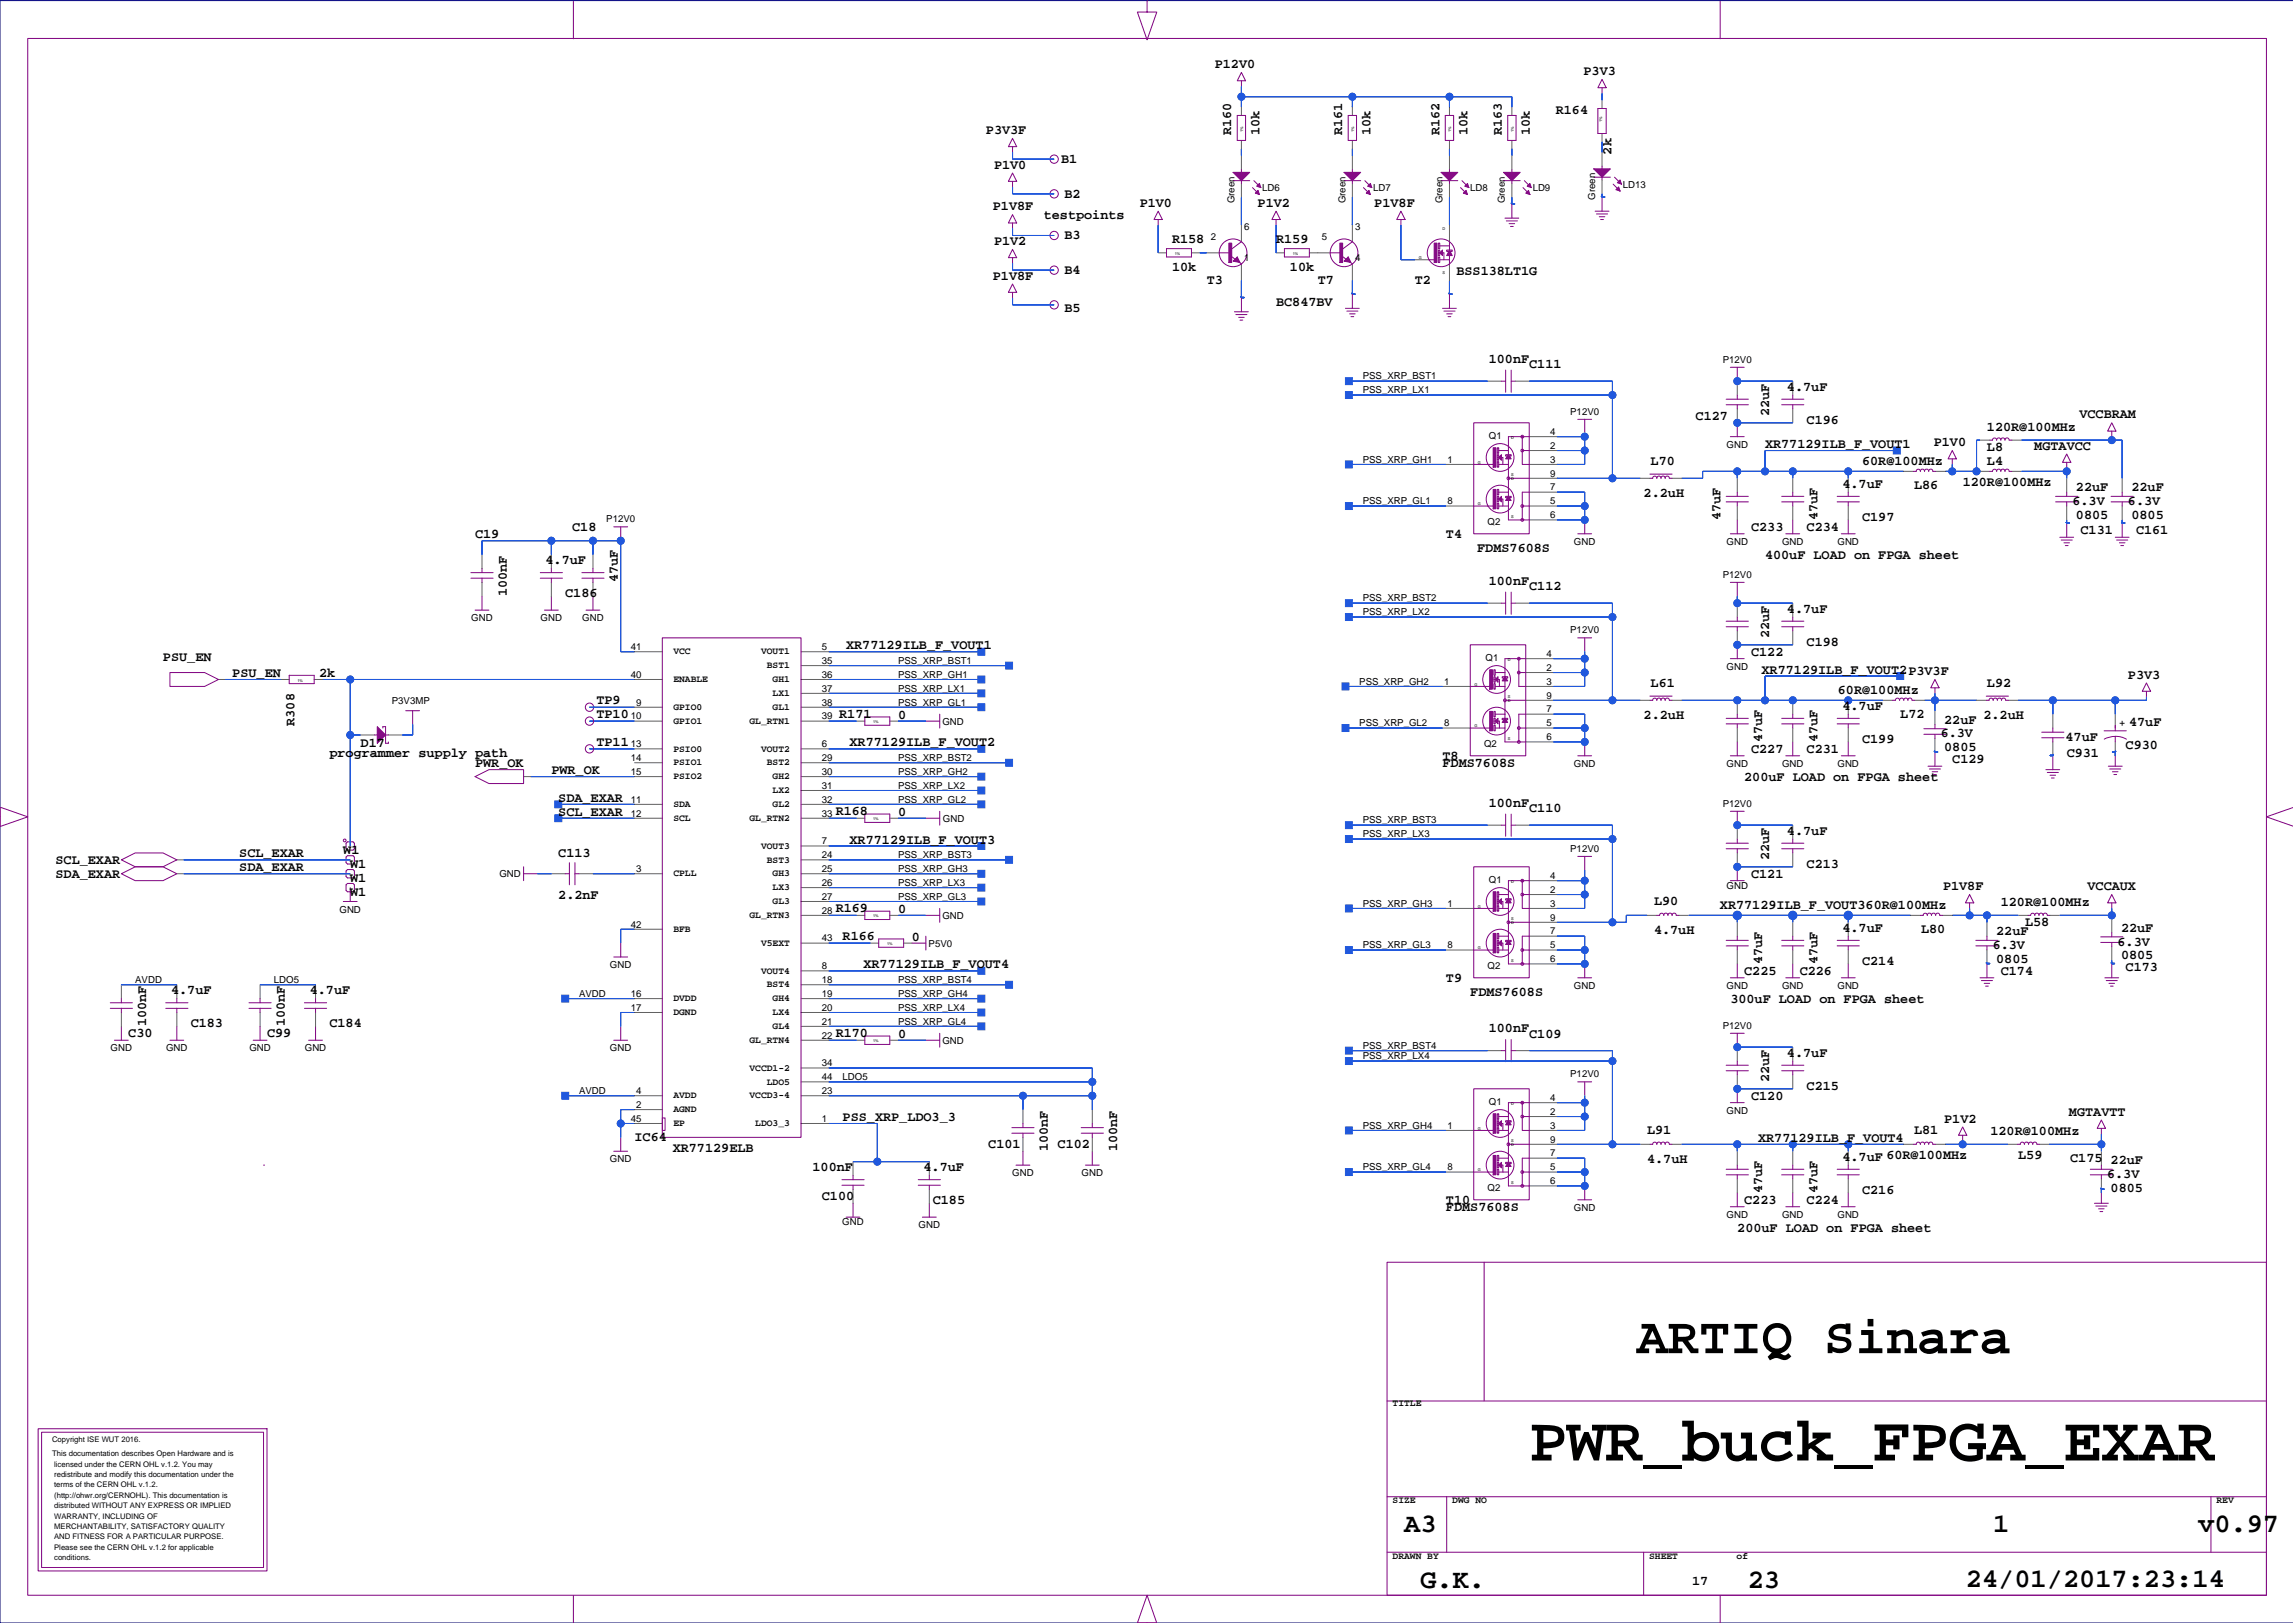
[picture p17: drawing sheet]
<svg xmlns="http://www.w3.org/2000/svg" width="420mm" height="297mm" viewBox="0 0 420 297" stroke-linecap="round" stroke-linejoin="round" font-family="sans-serif">
<defs><g id="words">
<text font-size="11.6" x="279.9" y="267.3">PWR_buck_FPGA_EXAR</text>
<text font-size="9.5" x="299.6" y="247.7">ARTIQ Sinara</text>
<g font-size="4.9">
<text x="257.1" y="280.4">A3</text>
<text x="364.9" y="280.4">1</text>
<text x="402.5" y="280.4">v0.97</text>
<text x="260" y="290.6">G.K.</text>
<text x="320" y="290.6">23</text>
<text x="359.9" y="290.4">24/01/2017:23:14</text>
</g>
<g font-size="2.5">
<text x="222.4" y="12.4">P12V0</text>
<text x="289.9" y="13.7">P3V3</text>
<text x="284.8" y="20.8">R164</text>
<text x="180.5" y="24.5">P3V3F</text>
<text x="194.3" y="29.8">B1</text>
<text x="225.4" y="24.7" transform="rotate(-90 225.4 24.7)">R160</text>
<text x="230.6" y="24.7" transform="rotate(-90 230.6 24.7)">10k</text>
<text x="245.7" y="24.7" transform="rotate(-90 245.7 24.7)">R161</text>
<text x="250.9" y="24.7" transform="rotate(-90 250.9 24.7)">10k</text>
<text x="263.5" y="24.7" transform="rotate(-90 263.5 24.7)">R162</text>
<text x="268.7" y="24.7" transform="rotate(-90 268.7 24.7)">10k</text>
<text x="275" y="24.7" transform="rotate(-90 275 24.7)">R163</text>
<text x="280.1" y="24.7" transform="rotate(-90 280.1 24.7)">10k</text>
<text x="295" y="28.3" transform="rotate(-90 295 28.3)">2k</text>
<text x="182" y="30.9">P1V0</text>
<text x="181.8" y="38.5">P1V8F</text>
<text x="191.1" y="40.1">testpoints</text>
<text x="194.9" y="36.2">B2</text>
<text x="208.7" y="37.8">P1V0</text>
<text x="230.2" y="37.8">P1V2</text>
<text x="251.6" y="37.8">P1V8F</text>
<text x="182" y="44.8">P1V2</text>
<text x="194.9" y="43.8">B3</text>
<text x="214.6" y="44.4">R158</text>
<text x="233.6" y="44.4">R159</text>
<text x="181.8" y="51.2">P1V8F</text>
<text x="194.9" y="50.1">B4</text>
<text x="214.6" y="49.6">10k</text>
<text x="220.9" y="52">T3</text>
<text x="236.2" y="49.6">10k</text>
<text x="241.2" y="52">T7</text>
<text x="259" y="52">T2</text>
<text x="266.6" y="50.3">BSS138LT1G</text>
<text x="194.9" y="57.1">B5</text>
<text x="233.6" y="56">BC847BV</text>
<text x="272.6" y="66.4">100nF</text>
<text x="280" y="67.4">C111</text>
<text x="327.2" y="71.5">4.7uF</text>
<text x="310.4" y="76.8">C127</text>
<text x="323.9" y="76.1" transform="rotate(-90 323.9 76.1)">22uF</text>
<text x="330.8" y="77.6">C196</text>
<text x="380.7" y="76.6">VCCBRAM</text>
<text x="323.1" y="82">XR77129ILB_F_VOUT1</text>
<text x="354" y="81.6">P1V0</text>
<text x="363.8" y="82.5">L8</text>
<text x="363.8" y="78.8">120R@100MHz</text>
<text x="372.4" y="82.3">MGTAVCC</text>
<text x="302.2" y="85.1">L70</text>
<text x="337.3" y="89.3">4.7uF</text>
<text x="340.9" y="85.2">60R@100MHz</text>
<text x="350.4" y="89.5">L86</text>
<text x="359.3" y="89">120R@100MHz</text>
<text x="363.8" y="85.1">L4</text>
<text x="380.1" y="89.9">22uF</text>
<text x="390.2" y="89.9">22uF</text>
<text x="300.9" y="90.9">2.2uH</text>
<text x="315" y="95.2" transform="rotate(-90 315 95.2)">47uF</text>
<text x="332.8" y="95.2" transform="rotate(-90 332.8 95.2)">47uF</text>
<text x="340.9" y="95.3">C197</text>
<text x="379.4" y="92.4">6.3V</text>
<text x="380.1" y="95">0805</text>
<text x="389.6" y="92.4">6.3V</text>
<text x="390.2" y="95">0805</text>
<text x="87" y="98.4">C19</text>
<text x="104.8" y="97.1">C18</text>
<text x="264.7" y="98.4">T4</text>
<text x="270.4" y="101.1">FDMS7608S</text>
<text x="320.6" y="97.1">C233</text>
<text x="330.8" y="97.1">C234</text>
<text x="380.9" y="97.8">C131</text>
<text x="391.1" y="97.8">C161</text>
<text x="99.9" y="103.2">4.7uF</text>
<text x="113.1" y="106.6" transform="rotate(-90 113.1 106.6)">47uF</text>
<text x="272.6" y="107">100nF</text>
<text x="323.1" y="102.3">400uF LOAD on FPGA sheet</text>
<text x="92.8" y="109.1" transform="rotate(-90 92.8 109.1)">100nF</text>
<text x="103.5" y="109.3">C186</text>
<text x="280" y="108">C112</text>
<text x="327.2" y="112.1">4.7uF</text>
<text x="154.9" y="118.8">XR77129ILB_F_VOUT1</text>
<text x="320.6" y="120">C122</text>
<text x="323.9" y="116.7" transform="rotate(-90 323.9 116.7)">22uF</text>
<text x="330.8" y="118.2">C198</text>
<text x="29.8" y="121">PSU_EN</text>
<text x="42.5" y="123.9">PSU_EN</text>
<text x="58.4" y="123.9">2k</text>
<text x="302.2" y="125.7">L61</text>
<text x="322.5" y="123.3">XR77129ILB_F_VOUT2P3V3F</text>
<text x="363.8" y="125.7">L92</text>
<text x="389.6" y="124.2">P3V3</text>
<text x="109.2" y="128.9">TP9</text>
<text x="109.2" y="131.4">TP10</text>
<text x="153.6" y="131.4">R171</text>
<text x="164.4" y="131.5">0</text>
<text x="300.9" y="131.5">2.2uH</text>
<text x="336.5" y="127.1">60R@100MHz</text>
<text x="337.3" y="129.9">4.7uF</text>
<text x="347.9" y="131.4">L72</text>
<text x="363.1" y="131.5">2.2uH</text>
<text x="53.9" y="132.8" transform="rotate(-90 53.9 132.8)">R308</text>
<text x="66" y="136.7">D17</text>
<text x="109.2" y="136.5">TP11</text>
<text x="155.5" y="136.6">XR77129ILB_F_VOUT2</text>
<text x="320.6" y="137.7">C227</text>
<text x="322.6" y="135.8" transform="rotate(-90 322.6 135.8)">47uF</text>
<text x="330.8" y="137.7">C231</text>
<text x="332.8" y="135.8" transform="rotate(-90 332.8 135.8)">47uF</text>
<text x="340.9" y="136">C199</text>
<text x="355.3" y="135">6.3V</text>
<text x="355.9" y="132.4">22uF</text>
<text x="355.9" y="137.5">0805</text>
<text x="378.2" y="135.6">47uF</text>
<text x="389.2" y="137.1">C930</text>
<text x="389.8" y="132.8">47uF</text>
<text x="60.3" y="138.5">programmer supply path</text>
<text x="87" y="140.4">PWR_OK</text>
<text x="100.9" y="141.7">PWR_OK</text>
<text x="264.1" y="139">T8</text>
<text x="264.1" y="140.4">FDMS7608S</text>
<text x="319.3" y="143">200uF LOAD on FPGA sheet</text>
<text x="357.4" y="139.7">C129</text>
<text x="378.4" y="138.5">C931</text>
<text x="102.2" y="149.3">SCL_EXAR</text>
<text x="102.2" y="146.8">SDA_EXAR</text>
<text x="153" y="149.2">R168</text>
<text x="164.4" y="149.3">0</text>
<text x="272.6" y="147.7">100nF</text>
<text x="280" y="148.7">C110</text>
<text x="155.5" y="154.4">XR77129ILB_F_VOUT3</text>
<text x="327.2" y="152.8">4.7uF</text>
<text x="10.2" y="158.2">SCL_EXAR</text>
<text x="10.2" y="160.7">SDA_EXAR</text>
<text x="43.8" y="156.9">SCL_EXAR</text>
<text x="43.8" y="159.5">SDA_EXAR</text>
<text x="62.9" y="156.3">W1</text>
<text x="64.1" y="158.8">W1</text>
<text x="64.1" y="161.4">W1</text>
<text x="102.2" y="156.8">C113</text>
<text x="320.6" y="160.6">C121</text>
<text x="323.9" y="157.4" transform="rotate(-90 323.9 157.4)">22uF</text>
<text x="330.8" y="158.8">C213</text>
<text x="64.1" y="163.9">W1</text>
<text x="102.2" y="164.5">2.2nF</text>
<text x="153" y="167">R169</text>
<text x="164.4" y="167.1">0</text>
<text x="302.8" y="165.7">L90</text>
<text x="314.9" y="166.5">XR77129ILB_F_VOUT360R@100MHz</text>
<text x="355.7" y="162.9">P1V8F</text>
<text x="366.3" y="165.8">120R@100MHz</text>
<text x="382.2" y="162.9">VCCAUX</text>
<text x="154.3" y="172">R166</text>
<text x="167" y="172.2">0</text>
<text x="302.8" y="170.9">4.7uH</text>
<text x="337.3" y="170.5">4.7uF</text>
<text x="351.7" y="170.8">L80</text>
<text x="364.8" y="173.7">6.3V</text>
<text x="365.5" y="171.2">22uF</text>
<text x="370.8" y="169.5">L58</text>
<text x="387.7" y="173.1">6.3V</text>
<text x="388.3" y="170.5">22uF</text>
<text x="158.1" y="177.2">XR77129ILB_F_VOUT4</text>
<text x="264.7" y="179.6">T9</text>
<text x="319.3" y="178.4">C225</text>
<text x="322.6" y="176.4" transform="rotate(-90 322.6 176.4)">47uF</text>
<text x="329.5" y="178.4">C226</text>
<text x="332.8" y="176.4" transform="rotate(-90 332.8 176.4)">47uF</text>
<text x="340.9" y="176.6">C214</text>
<text x="365.5" y="176.2">0805</text>
<text x="366.3" y="178.4">C174</text>
<text x="388.3" y="175.6">0805</text>
<text x="389.2" y="177.7">C173</text>
<text x="31.3" y="182">4.7uF</text>
<text x="56.7" y="182">4.7uF</text>
<text x="269.2" y="182.3">FDMS7608S</text>
<text x="316.8" y="183.6">300uF LOAD on FPGA sheet</text>
<text x="23.5" y="189.8">C30</text>
<text x="26.8" y="187.8" transform="rotate(-90 26.8 187.8)">100nF</text>
<text x="34.9" y="188">C183</text>
<text x="48.9" y="189.8">C99</text>
<text x="52.2" y="187.8" transform="rotate(-90 52.2 187.8)">100nF</text>
<text x="60.3" y="188">C184</text>
<text x="153" y="189.8">R170</text>
<text x="164.4" y="189.9">0</text>
<text x="272.6" y="188.9">100nF</text>
<text x="280" y="189.9">C109</text>
<text x="327.2" y="193.4">4.7uF</text>
<text x="320.6" y="201.2">C120</text>
<text x="323.9" y="198" transform="rotate(-90 323.9 198)">22uF</text>
<text x="330.8" y="199.5">C215</text>
<text x="116.2" y="208.9">IC64</text>
<text x="154.3" y="205.2">PSS_XRP_LDO3_3</text>
<text x="301.6" y="207.6">L91</text>
<text x="321.9" y="209">XR77129ILB_F_VOUT4</text>
<text x="350.4" y="207.6">L81</text>
<text x="355.9" y="205.4">P1V2</text>
<text x="364.4" y="207.7">120R@100MHz</text>
<text x="378.8" y="204.2">MGTAVTT</text>
<text x="123.2" y="210.9">XR77129ELB</text>
<text x="148.8" y="214.3">100nF</text>
<text x="169.1" y="214.3">4.7uF</text>
<text x="180.9" y="210.1">C101</text>
<text x="191.8" y="210.7" transform="rotate(-90 191.8 210.7)">100nF</text>
<text x="193.6" y="210.1">C102</text>
<text x="204.5" y="210.7" transform="rotate(-90 204.5 210.7)">100nF</text>
<text x="301.6" y="212.8">4.7uH</text>
<text x="337.3" y="212.4">4.7uF 60R@100MHz</text>
<text x="369.5" y="212">L59</text>
<text x="379" y="212.7">C175</text>
<text x="385.8" y="215.6">6.3V</text>
<text x="386.4" y="213.1">22uF</text>
<text x="150.5" y="219.6">C100</text>
<text x="170.8" y="220.3">C185</text>
<text x="264.7" y="221.7">FDMS7608S</text>
<text x="264.7" y="220.3">T10</text>
<text x="319.3" y="220.3">C223</text>
<text x="322.6" y="218.3" transform="rotate(-90 322.6 218.3)">47uF</text>
<text x="330.8" y="220.3">C224</text>
<text x="332.8" y="218.3" transform="rotate(-90 332.8 218.3)">47uF</text>
<text x="340.9" y="218.5">C216</text>
<text x="386.4" y="218.1">0805</text>
<text x="318.1" y="225.5">200uF LOAD on FPGA sheet</text>
<text x="309.8" y="290.1">17</text>
</g>
<g font-size="1.8">
<text x="231.1" y="35">LD6</text>
<text x="251.4" y="35">LD7</text>
<text x="269.2" y="35">LD8</text>
<text x="280.6" y="35">LD9</text>
<text x="297.1" y="34.4">LD13</text>
<text x="226" y="37.2" transform="rotate(-90 226 37.2)">Green</text>
<text x="246.3" y="37.2" transform="rotate(-90 246.3 37.2)">Green</text>
<text x="264.1" y="37.2" transform="rotate(-90 264.1 37.2)">Green</text>
<text x="275.5" y="37.2" transform="rotate(-90 275.5 37.2)">Green</text>
<text x="292" y="36.6" transform="rotate(-90 292 36.6)">Green</text>
<text x="221.7" y="43.9">2</text>
<text x="227.8" y="42.1">6</text>
<text x="227.8" y="47.7">1</text>
<text x="242" y="43.9">5</text>
<text x="248.1" y="42.1">3</text>
<text x="248.1" y="47.7">4</text>
<text x="249.5" y="72">PSS_XRP_LX1</text>
<text x="249.5" y="69.4">PSS_XRP_BST1</text>
<text x="315.4" y="66.4">P12V0</text>
<text x="287.5" y="75.9">P12V0</text>
<text x="272.6" y="80.4">Q1</text>
<text x="283.8" y="79.6">4</text>
<text x="283.8" y="82.1">2</text>
<text x="316.1" y="81.9">GND</text>
<text x="249.5" y="84.7">PSS_XRP_GH1</text>
<text x="265" y="84.7">1</text>
<text x="283.8" y="87.2">9</text>
<text x="283.8" y="84.7">3</text>
<text x="283.8" y="89.8">7</text>
<text x="111" y="95.6">P12V0</text>
<text x="249.5" y="92.3">PSS_XRP_GL1</text>
<text x="265" y="92.3">8</text>
<text x="283.8" y="94.8">6</text>
<text x="283.8" y="92.3">5</text>
<text x="272.4" y="96.1">Q2</text>
<text x="288.2" y="99.7">GND</text>
<text x="316.1" y="99.7">GND</text>
<text x="326.3" y="99.7">GND</text>
<text x="336.4" y="99.7">GND</text>
<text x="315.4" y="105.8">P12V0</text>
<text x="86.3" y="113.7">GND</text>
<text x="99" y="113.7">GND</text>
<text x="106.6" y="113.7">GND</text>
<text x="249.5" y="110.1">PSS_XRP_BST2</text>
<text x="249.5" y="112.6">PSS_XRP_LX2</text>
<text x="115.5" y="119">41</text>
<text x="123.3" y="119.8">VCC</text>
<text x="139.3" y="119.8">VOUT1</text>
<text x="150.5" y="119">5</text>
<text x="287.5" y="115.9">P12V0</text>
<text x="115.5" y="124">40</text>
<text x="123.3" y="124.9">ENABLE</text>
<text x="140.4" y="122.3">BST1</text>
<text x="141.4" y="124.9">GH1</text>
<text x="150.5" y="124">36</text>
<text x="150.5" y="121.5">35</text>
<text x="164.4" y="124">PSS_XRP_GH1</text>
<text x="164.4" y="121.5">PSS_XRP_BST1</text>
<text x="248.9" y="125.3">PSS_XRP_GH2</text>
<text x="264.4" y="125.3">1</text>
<text x="272" y="121">Q1</text>
<text x="283.1" y="122.8">2</text>
<text x="283.1" y="125.3">3</text>
<text x="283.1" y="120.2">4</text>
<text x="316.1" y="122.6">GND</text>
<text x="71.7" y="128.8">P3V3MP</text>
<text x="115.5" y="131.7">10</text>
<text x="116.5" y="129.1">9</text>
<text x="123.3" y="129.9">GPIO0</text>
<text x="141.4" y="127.4">LX1</text>
<text x="141.4" y="129.9">GL1</text>
<text x="150.5" y="131.7">39</text>
<text x="150.5" y="129.1">38</text>
<text x="150.5" y="126.6">37</text>
<text x="164.4" y="126.6">PSS_XRP_LX1</text>
<text x="164.4" y="129.1">PSS_XRP_GL1</text>
<text x="283.1" y="127.9">9</text>
<text x="283.1" y="130.4">7</text>
<text x="115.5" y="136.7">13</text>
<text x="123.3" y="132.5">GPIO1</text>
<text x="123.3" y="137.6">PSIO0</text>
<text x="137.2" y="132.5">GL_RTN1</text>
<text x="139.3" y="137.6">VOUT2</text>
<text x="150.5" y="136.7">6</text>
<text x="172.6" y="132.6">GND</text>
<text x="248.9" y="132.9">PSS_XRP_GL2</text>
<text x="264.4" y="132.9">8</text>
<text x="271.7" y="136.7">Q2</text>
<text x="283.1" y="135.5">6</text>
<text x="283.1" y="132.9">5</text>
<text x="388" y="132.9">+</text>
<text x="115.5" y="141.8">15</text>
<text x="115.5" y="139.3">14</text>
<text x="123.3" y="140.1">PSIO1</text>
<text x="123.3" y="142.6">PSIO2</text>
<text x="140.4" y="140.1">BST2</text>
<text x="141.4" y="142.6">GH2</text>
<text x="150.5" y="141.8">30</text>
<text x="150.5" y="139.3">29</text>
<text x="164.4" y="139.3">PSS_XRP_BST2</text>
<text x="164.4" y="141.8">PSS_XRP_GH2</text>
<text x="288.2" y="140.3">GND</text>
<text x="316.1" y="140.3">GND</text>
<text x="326.3" y="140.3">GND</text>
<text x="336.4" y="140.3">GND</text>
<text x="115.5" y="149.4">12</text>
<text x="115.5" y="146.9">11</text>
<text x="123.3" y="147.7">SDA</text>
<text x="141.4" y="145.2">LX2</text>
<text x="141.4" y="147.7">GL2</text>
<text x="150.5" y="149.4">33</text>
<text x="150.5" y="146.9">32</text>
<text x="150.5" y="144.4">31</text>
<text x="164.4" y="144.4">PSS_XRP_LX2</text>
<text x="164.4" y="146.9">PSS_XRP_GL2</text>
<text x="315.4" y="147.7">P12V0</text>
<text x="123.3" y="150.2">SCL</text>
<text x="137.2" y="150.2">GL_RTN2</text>
<text x="139.3" y="155.3">VOUT3</text>
<text x="150.5" y="154.5">7</text>
<text x="172.6" y="150.4">GND</text>
<text x="249.5" y="150.7">PSS_XRP_BST3</text>
<text x="249.5" y="153.2">PSS_XRP_LX3</text>
<text x="287.5" y="155.9">P12V0</text>
<text x="91.4" y="160.5">GND</text>
<text x="116.5" y="159.6">3</text>
<text x="123.3" y="160.4">CPLL</text>
<text x="140.4" y="157.9">BST3</text>
<text x="141.4" y="160.4">GH3</text>
<text x="150.5" y="159.6">25</text>
<text x="150.5" y="157.1">24</text>
<text x="164.4" y="157.1">PSS_XRP_BST3</text>
<text x="164.4" y="159.6">PSS_XRP_GH3</text>
<text x="272.6" y="161.6">Q1</text>
<text x="283.8" y="160.9">4</text>
<text x="62.2" y="167">GND</text>
<text x="141.4" y="162.9">LX3</text>
<text x="141.4" y="165.5">GL3</text>
<text x="150.5" y="167.2">28</text>
<text x="150.5" y="164.7">27</text>
<text x="150.5" y="162.1">26</text>
<text x="164.4" y="162.1">PSS_XRP_LX3</text>
<text x="164.4" y="164.7">PSS_XRP_GL3</text>
<text x="249.5" y="165.9">PSS_XRP_GH3</text>
<text x="265" y="165.9">1</text>
<text x="283.8" y="163.4">2</text>
<text x="283.8" y="165.9">3</text>
<text x="316.1" y="162.7">GND</text>
<text x="115.5" y="169.8">42</text>
<text x="123.3" y="170.6">BFB</text>
<text x="137.2" y="168">GL_RTN3</text>
<text x="139.3" y="173.1">V5EXT</text>
<text x="150.5" y="172.3">43</text>
<text x="170" y="173.2">P5V0</text>
<text x="172.6" y="168.2">GND</text>
<text x="249.5" y="173.6">PSS_XRP_GL3</text>
<text x="265" y="173.6">8</text>
<text x="283.8" y="168.5">9</text>
<text x="283.8" y="171">7</text>
<text x="283.8" y="173.6">5</text>
<text x="24.8" y="179.9">AVDD</text>
<text x="50.2" y="179.9">LDO5</text>
<text x="111.7" y="177.2">GND</text>
<text x="139.3" y="178.2">VOUT4</text>
<text x="150.5" y="179.9">18</text>
<text x="150.5" y="177.4">8</text>
<text x="164.4" y="179.9">PSS_XRP_BST4</text>
<text x="272.4" y="177.4">Q2</text>
<text x="283.8" y="176.1">6</text>
<text x="106" y="182.5">AVDD</text>
<text x="115.5" y="185">17</text>
<text x="115.5" y="182.5">16</text>
<text x="123.3" y="183.3">DVDD</text>
<text x="123.3" y="185.8">DGND</text>
<text x="140.4" y="180.7">BST4</text>
<text x="141.4" y="183.3">GH4</text>
<text x="141.4" y="185.8">LX4</text>
<text x="150.5" y="185">20</text>
<text x="150.5" y="182.5">19</text>
<text x="164.4" y="182.5">PSS_XRP_GH4</text>
<text x="164.4" y="185">PSS_XRP_LX4</text>
<text x="288.2" y="181">GND</text>
<text x="316.1" y="181">GND</text>
<text x="326.3" y="181">GND</text>
<text x="336.4" y="181">GND</text>
<text x="137.2" y="190.9">GL_RTN4</text>
<text x="141.4" y="188.3">GL4</text>
<text x="150.5" y="190.1">22</text>
<text x="150.5" y="187.5">21</text>
<text x="164.4" y="187.5">PSS_XRP_GL4</text>
<text x="172.6" y="191">GND</text>
<text x="249.5" y="192">PSS_XRP_BST4</text>
<text x="315.4" y="188.3">P12V0</text>
<text x="20.3" y="192.4">GND</text>
<text x="30.4" y="192.4">GND</text>
<text x="45.7" y="192.4">GND</text>
<text x="55.8" y="192.4">GND</text>
<text x="111.7" y="192.4">GND</text>
<text x="137.2" y="196">VCCD1-2</text>
<text x="150.5" y="197.7">44</text>
<text x="150.5" y="195.1">34</text>
<text x="154.3" y="197.7">LDO5</text>
<text x="249.5" y="193.9">PSS_XRP_LX4</text>
<text x="287.5" y="197.2">P12V0</text>
<text x="106" y="200.2">AVDD</text>
<text x="116.5" y="200.2">4</text>
<text x="116.5" y="202.8">2</text>
<text x="123.3" y="203.6">AGND</text>
<text x="123.3" y="201">AVDD</text>
<text x="137.2" y="201">VCCD3-4</text>
<text x="140.4" y="198.5">LDO5</text>
<text x="150.5" y="200.2">23</text>
<text x="272.6" y="202.3">Q1</text>
<text x="283.8" y="201.5">4</text>
<text x="316.1" y="204">GND</text>
<text x="115.5" y="205.3">45</text>
<text x="123.3" y="206.1">EP</text>
<text x="138.3" y="206.1">LDO3_3</text>
<text x="150.5" y="205.3">1</text>
<text x="249.5" y="206.6">PSS_XRP_GH4</text>
<text x="265" y="206.6">1</text>
<text x="283.8" y="209.1">9</text>
<text x="283.8" y="206.6">3</text>
<text x="283.8" y="204">2</text>
<text x="111.7" y="212.7">GND</text>
<text x="185.3" y="215.3">GND</text>
<text x="198" y="215.3">GND</text>
<text x="249.5" y="214.2">PSS_XRP_GL4</text>
<text x="265" y="214.2">8</text>
<text x="283.8" y="211.7">7</text>
<text x="283.8" y="214.2">5</text>
<text x="272.4" y="218">Q2</text>
<text x="283.8" y="216.7">6</text>
<text x="288.2" y="221.6">GND</text>
<text x="154.2" y="224.3">GND</text>
<text x="168.2" y="224.8">GND</text>
<text x="316.1" y="222.9">GND</text>
<text x="326.3" y="222.9">GND</text>
<text x="336.4" y="222.9">GND</text>
<text x="255" y="257.4">TITLE</text>
<text x="255" y="275.2">SIZE</text>
<text x="265.9" y="275.2">DWG NO</text>
<text x="405.8" y="275.2">REV</text>
<text x="255" y="285.3">DRAWN BY</text>
<text x="301.9" y="285.3">SHEET</text>
<text x="317.9" y="285.3">of</text>
</g>
<g font-size="1.4">
<text x="9.5" y="264">Copyright ISE WUT 2016.</text>
<text x="9.5" y="266.5">This documentation describes Open Hardware and is</text>
<text x="9.9" y="268.4">licensed under the CERN OHL v.1.2. You may</text>
<text x="9.9" y="274.1">(http://ohwr.org/CERNOHL). This documentation is</text>
<text x="9.9" y="272.2">terms of the CERN OHL v.1.2.</text>
<text x="9.9" y="270.3">redistribute and modify this documentation under the</text>
<text x="9.9" y="281.7">AND FITNESS FOR A PARTICULAR PURPOSE.</text>
<text x="9.9" y="279.8">MERCHANTABILITY, SATISFACTORY QUALITY</text>
<text x="9.9" y="277.9">WARRANTY, INCLUDING OF</text>
<text x="9.9" y="276">distributed WITHOUT ANY EXPRESS OR IMPLIED</text>
<text x="9.9" y="285.5">conditions.</text>
<text x="9.9" y="283.6">Please see the CERN OHL v.1.2 for applicable</text>
</g>
<g font-size=".7">
<text x="293.3" y="22.4" transform="rotate(-90 293.3 22.4)">1%</text>
<text x="227.6" y="24.2" transform="rotate(-90 227.6 24.2)">1%</text>
<text x="247.9" y="24.2" transform="rotate(-90 247.9 24.2)">1%</text>
<text x="265.7" y="24.2" transform="rotate(-90 265.7 24.2)">1%</text>
<text x="277.1" y="24.2" transform="rotate(-90 277.1 24.2)">1%</text>
<text x="215.1" y="46.7">1%</text>
<text x="236.7" y="46.7">1%</text>
<text x="259.8" y="47.4">G</text>
<text x="264.1" y="42.1">D</text>
<text x="264.1" y="50.2">S</text>
<text x="276.7" y="80.3">D</text>
<text x="270.6" y="84.9">G</text>
<text x="276.7" y="87.2">S</text>
<text x="276.7" y="87.9">D</text>
<text x="270.6" y="92.5">G</text>
<text x="276.7" y="94.8">S</text>
<text x="54.5" y="124.7">1%</text>
<text x="269.9" y="125.5">G</text>
<text x="276" y="120.9">D</text>
<text x="276" y="127.8">S</text>
<text x="276" y="128.5">D</text>
<text x="159.9" y="132.4">1%</text>
<text x="269.9" y="133.1">G</text>
<text x="276" y="135.4">S</text>
<text x="159.9" y="150.1">1%</text>
<text x="276.7" y="161.6">D</text>
<text x="159.9" y="167.9">1%</text>
<text x="270.6" y="166.1">G</text>
<text x="162.4" y="173">1%</text>
<text x="270.6" y="173.8">G</text>
<text x="276.7" y="168.4">S</text>
<text x="276.7" y="169.2">D</text>
<text x="276.7" y="176">S</text>
<text x="159.9" y="190.8">1%</text>
<text x="276.7" y="202.2">D</text>
<text x="270.6" y="206.8">G</text>
<text x="276.7" y="209">S</text>
<text x="276.7" y="209.8">D</text>
<text x="270.6" y="214.4">G</text>
<text x="276.7" y="216.7">S</text>
</g>
</g></defs>
<path d="M419.9 .1h-419.9v296.9h419.9" fill="none" stroke="#000080" stroke-width=".18"/>
<g fill="none" stroke="#606060" stroke-width=".18">
<path d="M227.3 15.8h.1M227.3 19.6v1.5M247.6 19.6v1.5M265.4 19.6v1.5M276.8 19.6v1.5M293.3 17.1h.1M293.3 18.3v1.6M185.4 27.9h.1M185.4 34.2h.1M193 29.1h.1M193 35.5h.1M227.3 25.7v1.5"/>
<path d="M227.3 28.5v2.5M227.3 33.6v2.5M247.6 25.7v1.5M247.6 28.5v2.5M247.6 33.6v2.5M265.4 25.7v1.5M265.4 28.5v2.5M265.4 33.6v2.5M276.8 37.4h.1M276.8 25.7v1.5M276.8 28.5v2.5M276.8 33.6v2.5"/>
<path d="M293.3 36.1h.1M293.3 24.4v1.6M293.3 27.9v2.5M293.3 32.9v2.6M185.4 41.8h.1M185.4 48.2h.1M185.4 54.5h.1M193 43.1h.1M193 49.4h.1M193 55.8h.1M212 41.2h.1M212 46.3h1.6"/>
<path d="M218.1 46.3h1.6M220.9 46.3h2.3M227.3 54.5h.1M227.3 41.2v3M227.3 48.3v3M233.6 41.2h.1M233.6 46.3h1.6M239.7 46.3h3.8M247.6 53.9h.1M247.6 41.2v3M247.6 48.3v3M256.5 41.2h.1"/>
<path d="M259 47.5h2.6M265.4 53.9h.1M265.4 41.2v3M265.4 48.3v3M272.4 69.8h2.5M277.4 69.8h2.6M280 79.9h5.1M290.1 79.3h.1M318.1 77.4h.1M318.1 69.8h.1M318.1 69.8v2.5M318.1 74.8v2.6"/>
<path d="M328.2 69.8v2.5M328.2 74.8v2.6M386.6 79.9h.1M113.6 99h.1M264.7 85h5.1M264.7 92.6h5.1M280 85h5.1M280 82.5h5.1M280 95.2h5.1M280 92.6h5.1M280 90.1h5.1M280 87.5h5.1"/>
<path d="M290.1 95.2h.1M300.3 87.5h1.8M306.1 87.5h1.8M318.1 95.2h.1M318.1 87.5v2.6M318.1 92.6v2.6M328.2 95.2h.1M328.2 87.5v2.6M328.2 92.6v2.6M338.4 95.2h.1M338.4 87.5v2.6M338.4 92.6v2.6"/>
<path d="M348.5 86.3h1.8M354.4 86.3h1.8M357.4 85h.1M362.5 86.3h1.8M362.5 80.6h1.8M368.3 86.3h1.8M368.3 80.6h1.8M378.4 85.6h.1M378.4 95.8h.1M378.4 87.5v2.6M378.4 92.6v2.6M388.5 95.8h.1"/>
<path d="M388.5 87.5v2.6M388.5 92.6v2.6M88.2 109.1h.1M88.2 101.5v2.5M88.2 106.6v2.5M100.9 109.1h.1M100.9 101.5v2.5M100.9 106.6v2.5M108.6 109.1h.1M108.6 101.5v2.5M108.6 106.6v2.5M116.2 119.3h5.1"/>
<path d="M146.7 119.3h5M272.4 110.4h2.5M277.4 110.4h2.6M290.1 119.3h.1M318.1 118h.1M318.1 109.1h.1M318.1 110.4v2.5M318.1 115.5v2.5M328.2 110.4v2.5M328.2 115.5v2.5M40 124.4h1.3M51.4 124.4h1.5"/>
<path d="M57.5 124.4h1.5M66 134.5h2.6M71.1 134.5h2.5M75.5 132.6h.1M107.9 129.4h.1M107.9 132h.1M107.9 137.1h.1M116.2 124.4h5.1M116.2 132h5.1M116.2 137.1h5.1M116.2 129.4h5.1M116.2 139.6h5.1"/>
<path d="M146.7 124.4h5M146.7 132h5M146.7 137.1h5M146.7 129.4h5M146.7 139.6h5M146.7 121.8h5M146.7 126.9h5M156.8 132h1.5M162.9 132h1.5M169.5 132h.1M264.1 125.6h5.1M264.1 133.2h5.1"/>
<path d="M279.3 125.6h5.1M279.3 120.5h5.1M279.3 123.1h5.1M279.3 135.8h5.1M279.3 133.2h5.1M279.3 130.7h5.1M279.3 128.2h5.1M290.1 135.8h.1M300.3 128.2h1.8M306.1 128.2h1.8M318.1 135.8h.1M318.1 128.2v2.5"/>
<path d="M318.1 133.2v2.6M328.2 135.8h.1M328.2 128.2v2.5M328.2 133.2v2.6M338.4 135.8h.1M338.4 128.2v2.5M338.4 133.2v2.6M344.7 128.2h1.8M350.6 128.2h1.7M354.2 126.9h.1M354.2 137.7h.1M354.2 130.1v2.5"/>
<path d="M354.2 135.2v2.5M361.9 128.2h1.7M367.7 128.2h1.8M375.8 138.3h.1M375.8 130.7v2.5M375.8 135.8v2.5M387.3 137.7h.1M387.3 130.7v2.5M387.3 135.8v2.5M393 127.5h.1M32.4 159.9h1.2M32.4 157.4h1.2"/>
<path d="M64.1 154.8h.1M64.1 157.4h.1M64.1 159.9h.1M95.9 142.1h1.2M98.4 159.9h.1M100.9 159.9h2.6M106 159.9h2.6M116.2 159.9h5.1M116.2 149.8h5.1M116.2 142.1h5.1M116.2 147.2h5.1M146.7 159.9h5"/>
<path d="M146.7 157.4h5M146.7 149.8h5M146.7 142.1h5M146.7 154.8h5M146.7 147.2h5M146.7 144.7h5M156.8 149.8h1.5M162.9 149.8h1.5M169.5 149.8h.1M272.4 151h2.5M277.4 151h2.6M290.1 159.3h.1"/>
<path d="M318.1 158.6h.1M318.1 151h.1M318.1 151v2.6M318.1 156.1v2.5M328.2 151v2.6M328.2 156.1v2.5M64.1 162.4h.1M113.6 172.6h.1M116.2 170.1h5.1M146.7 167.5h5M146.7 172.6h5M146.7 177.7h5"/>
<path d="M146.7 162.4h5M146.7 165h5M156.8 167.5h1.5M159.3 172.6h1.6M162.9 167.5h1.5M165.4 172.6h1.6M167 172.6h.1M169.5 167.5h.1M264.7 166.3h5.1M264.7 173.9h5.1M280 166.3h5.1M280 161.2h5.1"/>
<path d="M280 163.7h5.1M280 176.4h5.1M280 173.9h5.1M280 171.3h5.1M280 168.8h5.1M290.1 176.4h.1M301.6 167.5h1.7M307.4 167.5h1.8M318.1 176.4h.1M318.1 168.8v2.5M318.1 173.9v2.5M328.2 176.4h.1"/>
<path d="M328.2 168.8v2.5M328.2 173.9v2.5M338.4 176.4h.1M338.4 168.8v2.5M338.4 173.9v2.5M349.8 167.5h1.8M355.6 167.5h1.8M360.6 166.3h.1M363.8 176.4h.1M363.8 168.8v2.5M363.8 173.9v2.5M369.5 167.5h1.8"/>
<path d="M375.3 167.5h1.8M386.6 166.3h.1M386.6 176.4h.1M386.6 168.2v2.5M386.6 173.2v2.6M22.2 187.8h.1M22.2 180.2v2.6M22.2 185.3v2.5M32.4 187.8h.1M32.4 180.2v2.6M32.4 185.3v2.5M47.6 187.8h.1"/>
<path d="M47.6 180.2v2.6M47.6 185.3v2.5M57.8 187.8h.1M57.8 180.2v2.6M57.8 185.3v2.5M113.6 187.8h.1M116.2 182.8h5.1M116.2 185.3h5.1M146.7 190.4h5M146.7 182.8h5M146.7 185.3h5M146.7 180.2h5"/>
<path d="M146.7 187.8h5M146.7 195.5h5M146.7 198h5M156.8 190.4h1.5M162.9 190.4h1.5M169.5 190.4h.1M272.4 192.3h2.5M277.4 192.3h2.6M318.1 199.3h.1M318.1 191.7h.1M318.1 191.7v2.5M318.1 196.7v2.6"/>
<path d="M328.2 191.7v2.5M328.2 196.7v2.6M113.6 208.2h.1M116.2 205.6h5.1M116.2 203.1h5.1M116.2 200.5h5.1M146.7 205.6h5M146.7 200.5h5M156.2 212.6v2.5M156.2 217.7v2.5M170.1 212.6v2.5M170.1 217.7v2.5"/>
<path d="M187.3 210.7h.1M187.3 203.1v2.5M187.3 208.2v2.5M200 210.7h.1M200 203.1v2.5M200 208.2v2.5M264.7 206.9h5.1M264.7 214.5h5.1M280 209.4h5.1M280 206.9h5.1M280 201.8h5.1M280 204.4h5.1"/>
<path d="M280 217h5.1M280 214.5h5.1M280 212h5.1M290.1 200.5h.1M290.1 217h.1M300.3 209.4h1.8M306.1 209.4h1.8M318.1 218.3h.1M318.1 210.7v2.5M318.1 215.8v2.5M328.2 218.3h.1M328.2 210.7v2.5"/>
<path d="M328.2 215.8v2.5M338.4 218.3h.1M338.4 210.7v2.5M338.4 215.8v2.5M348.5 209.4h1.8M354.4 209.4h1.8M359.3 208.8h.1M367.6 209.4h1.8M373.4 209.4h1.8M384.7 207.5h.1M384.7 217.7h.1M384.7 210.7v2.5"/>
<path d="M384.7 215.8v2.5M156.2 220.2h.1M170.1 220.2h.1"/>
</g>
<g fill="none" stroke="#800080" stroke-width=".18">
<path d="M210 0v2.2h1.8l-1.8 5.1-1.8-5.1h1.8M5.1 7h409.8v285h-409.8zM105 .2v6.9M227.3 13.3l.7 1.5h-1.5zM227.3 14.8v1M292.5 19.9h1.6v4.5h-1.6zM293.3 14.5l.8 1.6h-1.6zM293.3 16.1v1M314.9 .2v6.9M185.4 25.3l.7 1.5h-1.5zM185.4 31.7l.7 1.5h-1.5zM185.4 39.3l.7 1.5h-1.5z"/>
<path d="M185.4 26.8v1.1M185.4 33.2v1M212 38.7l.8 1.5h-1.5zM225.8 33.1h3M226.5 21.1h1.5v4.6h-1.5zM227.3 31v2.6M229.3 34.3l1.3 1.3M229.6 33.1l1.2 1.2M233.6 38.7l.8 1.5h-1.5zM246.1 33.1h3M246.8 21.1h1.6v4.6h-1.6zM247.6 31v2.6"/>
<path d="M249.6 34.3l1.3 1.3M249.9 33.1l1.2 1.2M256.5 38.7l.7 1.5h-1.5zM263.8 33.1h3.1M264.6 21.1h1.5v4.6h-1.5zM265.4 31v2.6M267.4 34.3l1.3 1.3M267.7 33.1l1.2 1.2M275.3 33.1h3M275.5 39.9h2.6M276 21.1h1.6v4.6h-1.6zM276.8 31v2.6"/>
<path d="M276.8 37.4v2.5M278.8 34.3l1.3 1.3M279.1 33.1l1.3 1.2M291.8 32.4h3M292 38.7h2.6M292.3 39.2h2M292.8 39.7h1M293.3 30.4v2.5M293.3 36.1v2.6M295.3 33.7l1.3 1.3M295.6 32.4l1.3 1.3M185.4 45.6l.7 1.6h-1.5z"/>
<path d="M185.4 52l.7 1.5h-1.5zM185.4 40.8v1M185.4 47.2v1M185.4 53.5v1M212 40.2v1M213.6 45.5h4.5v1.5h-4.5zM223.2 46.3h2M225.2 46.8l2.1 1.5M226 57.1h2.5M226.3 57.6h2M226.8 58.1h1M227 58.6h.5"/>
<path d="M227.3 54.5v2.6M227.3 44.2l-2.1 1.6M233.6 40.2v1M235.2 45.5h4.5v1.5h-4.5zM243.5 46.3h2.1M245.6 46.8l2 1.5M246.3 56.4h2.6M246.6 56.9h2M247.1 57.4h1M247.3 58h.5M247.6 53.9v2.5M247.6 44.2l-2 1.6"/>
<path d="M256.5 40.2v1M261.6 47.5h1M263.3 45.8h.3v1h-.3zM263.3 44.5h.3v1h-.3zM263.3 47h.3v1h-.3zM263.3 46.3h1.1v1.2M263.6 45h1.8M263.6 47.5h1.8M264.1 56.4h2.5M264.4 56.9h2M264.9 45.8h1v.2h-1zM264.9 57.4h1"/>
<path d="M265.1 58h.5M265.4 44.2v4.1M265.4 53.9v2.5M275.8 40.4h2M276.3 40.9h1M276.5 41.4h.6M293 40.2h.6M269.8 77.4h10.2v20.3h-10.2zM274.9 69.8h.8M275.7 67.7v4.1M276.7 67.7v4.1M276.7 69.8h.7"/>
<path d="M278.7 79.9v5.1h1.3M280 79.9h-3.8v15.3h3.8M288.9 76.7h2.5M290.1 76.7v2.6M316 73.1h4.1M316 74.1h4.1M316.8 79.9h2.5M316.8 67.2h2.5M318.1 67.2v2.6M318.1 72.3v.8M318.1 74.1v.7M318.1 77.4v2.5"/>
<path d="M326.2 73.1h4.1M326.2 74.1h4.1M328.2 72.3v.8M328.2 74.1v.7M386.6 77.4l.8 1.5h-1.5zM386.6 78.9v1M391.1 76.3h.1M112.4 96.4h2.5M113.6 96.4v2.6M269.8 85h3.6M269.8 92.6h3.6M274.1 83.2h.3v1h-.3z"/>
<path d="M274.1 81.9h.3v1.1h-.3zM274.1 84.5h.3v1h-.3zM274.1 90.8h.3v1.1h-.3zM274.1 89.6h.3v1h-.3zM274.1 92.1h.3v1h-.3zM274.1 83.7h1v1.3M274.1 91.3h1v1.3M274.4 82.5h1.8M274.4 85h1.8M274.4 92.6h1.8M274.4 90.1h1.8M275.7 83.2h1v.3h-1z"/>
<path d="M275.7 90.8h1v.3h-1zM276.2 87.5h3.8M278.7 82.5h1.3M278.7 92.6h1.3M280 90.1h-1.3v5.1M288.9 97.7h2.5M290.1 95.2v2.5M302.1 87.5l.5 .1a.38 .38 0 0 1 .3-.5 .38 .38 0 0 1 .4 .4M302.1 86.8h4M305.6 87.5h.5M305.6 87.5a.38 .38 0 0 0-.4-.4 .38 .38 0 0 0-.3 .4 .38 .38 0 0 0-.4-.4 .38 .38 0 0 0-.4 .4 .38 .38 0 0 0-.4-.4 .38 .38 0 0 0-.4 .4M316 90.8h4.1"/>
<path d="M316 91.9h4.1M316.8 97.7h2.5M318.1 90.1v.7M318.1 91.9v.7M318.1 95.2v2.5M326.2 90.8h4.1M326.2 91.9h4.1M327 97.7h2.5M328.2 90.1v.7M328.2 91.9v.7M328.2 95.2v2.5M336.3 90.8h4.1"/>
<path d="M336.3 91.9h4.1M337.1 97.7h2.5M338.4 90.1v.7M338.4 91.9v.7M338.4 95.2v2.5M352.3 86.3a.38 .38 0 0 0-.3-.4 .38 .38 0 0 0-.4 .4 .38 .38 0 0 0-.4-.4 .38 .38 0 0 0-.4 .4h-.5M353.1 86.3a.38 .38 0 0 0-.4-.4 .38 .38 0 0 0-.4 .4M353.9 86.3h.5M353.9 86.3a.38 .38 0 0 0-.4-.4 .38 .38 0 0 0-.4 .4M357.4 82.5l.8 1.5h-1.5zM357.4 84v1M364.3 80.6h.5a.38 .38 0 0 1 .4-.4 .38 .38 0 0 1 .4 .4 .38 .38 0 0 1 .3-.5 .38 .38 0 0 1 .4 .4 .38 .38 0 0 1 .4-.4 .38 .38 0 0 1 .4 .4 .38 .38 0 0 1 .4-.4 .38 .38 0 0 1 .3 .4l.5 .1"/>
<path d="M366.3 86.3a.38 .38 0 0 0-.4-.4 .38 .38 0 0 0-.3 .4 .38 .38 0 0 0-.4-.4 .38 .38 0 0 0-.4 .4h-.5M367.1 86.3a.38 .38 0 0 0-.4-.4 .38 .38 0 0 0-.4 .4M367.8 86.3h.5M367.8 86.3a.38 .38 0 0 0-.4-.4 .38 .38 0 0 0-.3 .4M376.3 90.8h4.1M376.3 91.9h4.1M377.1 98.3h2.5M377.4 98.8h2M377.9 99.3h1M378.1 99.9h.5M378.4 83.1l.7 1.5h-1.5zM378.4 84.6v1"/>
<path d="M378.4 90.1v.7M378.4 91.9v.7M378.4 95.8v2.5M386.5 90.8h4.1M386.5 91.9h4.1M387.3 98.3h2.5M387.5 98.8h2M388 99.3h1M388.3 99.9h.5M388.5 90.1v.7M388.5 91.9v.7M388.5 95.8v2.5"/>
<path d="M86.2 104.8h4.1M86.2 105.8h4.1M87 111.7h2.5M88.2 104v.8M88.2 105.8v.8M88.2 109.1v2.6M98.9 104.8h4.1M98.9 105.8h4.1M99.7 111.7h2.5M100.9 104v.8M100.9 105.8v.8M100.9 109.1v2.6"/>
<path d="M106.5 104.8h4.1M106.5 105.8h4.1M107.3 111.7h2.5M108.6 104v.8M108.6 105.8v.8M108.6 109.1v2.6M121.3 116.7h25.4v91.5h-25.4zM269.2 118h10.1v20.3h-10.1zM274.9 110.4h.8M275.7 108.4v4M276.7 108.4v4M276.7 110.4h.7"/>
<path d="M288.9 116.7h2.5M290.1 116.7v2.6M316 113.7h4.1M316 114.7h4.1M316.8 106.6h2.5M318.1 106.6v2.5M318.1 112.9v.8M318.1 114.7v.8M318.1 118v2.5M326.2 113.7h4.1M326.2 114.7h4.1M328.2 112.9v.8"/>
<path d="M328.2 114.7v.8M31.1 123.1h6.4l2.5 1.3-2.5 1.2h-6.4zM52.9 123.6h4.6v1.5h-4.6zM68.6 134.5h2.5M70.1 133.2v-.2h.5v3h.5v-.2M74.3 130.1h2.5M75.5 130.1v2.5M158.3 131.2h4.6v1.5h-4.6zM169.5 132h2.5M172 130.7v2.5M269.2 125.6h3.5M269.2 133.2h3.5"/>
<path d="M273.5 123.9h.2v1h-.2zM273.5 122.6h.2v1h-.2zM273.5 125.1h.2v1h-.2zM273.5 131.5h.2v1h-.2zM273.5 130.2h.2v1h-.2zM273.5 132.7h.2v1.1h-.2zM273.5 132h1v1.2M273.5 124.4h1v1.2M273.7 123.1h1.8M273.7 125.6h1.8M273.7 133.2h1.8M273.7 130.7h1.8"/>
<path d="M275 123.9h1v.2h-1zM275 131.5h1v.2h-1zM275.5 128.2h3.8M278.1 123.1h1.2M278.1 120.5v5.1h1.2M278.1 133.2h1.2M279.3 120.5h-3.8v15.3h3.8M279.3 130.7h-1.2v5.1M288.9 138.3h2.5M290.1 135.8v2.5M302.1 128.2h.5M302.1 127.4h4"/>
<path d="M306.1 128.2h-.5a.38 .38 0 0 0-.4-.4 .38 .38 0 0 0-.3 .4 .38 .38 0 0 0-.4-.4 .38 .38 0 0 0-.4 .4 .38 .38 0 0 0-.4-.4 .38 .38 0 0 0-.4 .4 .38 .38 0 0 0-.4-.4 .38 .38 0 0 0-.3 .4M316 131.5h4.1M316 132.5h4.1M316.8 138.3h2.5M316.8 120.5h2.5M318.1 130.7v.8M318.1 132.5v.7M318.1 135.8v2.5M326.2 131.5h4.1M326.2 132.5h4.1M327 138.3h2.5M328.2 130.7v.8"/>
<path d="M328.2 132.5v.7M328.2 135.8v2.5M336.3 131.5h4.1M336.3 132.5h4.1M337.1 138.3h2.5M338.4 130.7v.8M338.4 132.5v.7M338.4 135.8v2.5M346.5 128.2h.5M350.6 128.2h-.5a.38 .38 0 0 0-.4-.4 .38 .38 0 0 0-.4 .4 .38 .38 0 0 0-.4-.4 .38 .38 0 0 0-.4 .4 .38 .38 0 0 0-.4-.4 .38 .38 0 0 0-.3 .4 .38 .38 0 0 0-.4-.4 .38 .38 0 0 0-.4 .4M352.2 133.4h4.1M352.2 134.4h4.1"/>
<path d="M354.2 124.4l.8 1.5h-1.5zM354.2 125.9v1M354.2 132.6v.8M354.2 134.4v.8M354.2 137.7v2.5M363.6 128.2h.6M363.6 127.4h4.1M367.7 128.2h-.5a.38 .38 0 0 0-.4-.4 .38 .38 0 0 0-.4 .4 .38 .38 0 0 0-.3-.4 .38 .38 0 0 0-.4 .4 .38 .38 0 0 0-.4-.4 .38 .38 0 0 0-.4 .4 .38 .38 0 0 0-.4-.4 .38 .38 0 0 0-.3 .4M373.8 134h4.1M373.8 135h4.1M375.8 133.2v.8M375.8 135v.8"/>
<path d="M375.8 138.3v2.6M385.2 133.8h4.1M385.2 135.3l.8-.3 1.3-.2v1M387.2 134.8h.9l1.2 .5M387.3 132.7v1.1M387.3 137.7v2.5M393 125l.7 1.5h-1.5zM393 126.5v1M-.1 149.5l.1-1.8 5.1 1.8-5.1 1.8v-1.8M22.2 157.4l2.6-1.3h5l2.6 1.3-2.6 1.2h-5zM22.2 159.9l2.6-1.3h5l2.6 1.3-2.6 1.3h-5zM63.6 154.1h1l.3 .2v1l-.3 .3h-1l-.2-.3v-1z"/>
<path d="M63.6 156.6h1l.3 .3v1l-.3 .2h-1l-.2-.2v-1zM63.6 159.1h1l.3 .3v1l-.3 .3h-1l-.2-.3v-1zM87 142.1l2.5-1.2h6.4v2.5h-6.4zM95.9 158.6v2.6M95.9 159.9h2.5M103.5 159.9h.7M104.2 157.9v4M105.3 159.9h.7M105.3 157.9v4M158.3 149h4.6v1.5h-4.6zM169.5 149.8h2.5M172 148.5v2.5"/>
<path d="M269.8 158.6h10.2v20.4h-10.2zM274.9 151h.8M275.7 149v4.1M276.7 149v4.1M276.7 151h.7M288.9 156.7h2.5M290.1 156.7v2.6M316 154.3h4.1M316 155.3h4.1M316.8 148.5h2.5M318.1 148.5v2.5M318.1 153.6v.7"/>
<path d="M318.1 155.3v.8M318.1 158.6v2.6M326.2 154.3h4.1M326.2 155.3h4.1M328.2 153.6v.7M328.2 155.3v.8M353 140.2h2.5M353.2 140.7h2.1M353.7 141.2h1.1M354 141.8h.5M374.6 140.9h2.5M374.8 141.4h2.1"/>
<path d="M375.3 141.9h1M375.6 142.4h.5M386 140.2h2.5M386.2 140.7h2.1M386.8 141.2h1M387 141.8h.5M419.9 147.8l-5 1.7 5 1.7M62.9 165h2.5M63.6 161.7h1l.3 .2v1.1l-.3 .2h-1l-.2-.2v-1.1zM64.1 162.4v2.6M112.4 175.1h2.5M113.6 172.6v2.5"/>
<path d="M158.3 166.8h4.6v1.5h-4.6zM160.9 171.8h4.5v1.6h-4.5zM167 172.6h2.5M169.5 171.3v2.6M169.5 167.5h2.5M172 166.3v2.5M269.8 166.3h3.6M269.8 173.9h3.6M274.1 164.5h.3v1h-.3zM274.1 163.2h.3v1h-.3zM274.1 165.8h.3v1h-.3zM274.1 172.1h.3v1h-.3z"/>
<path d="M274.1 170.8h.3v1h-.3zM274.1 173.4h.3v1h-.3zM274.1 172.6h1v1.3M274.1 165h1v1.3M274.4 163.7h1.8M274.4 166.3h1.8M274.4 173.9h1.8M274.4 171.3h1.8M275.7 164.5h1v.2h-1zM275.7 172.1h1v.3h-1zM276.2 168.8h3.8M278.7 161.2v5.1h1.3"/>
<path d="M278.7 163.7h1.3M278.7 173.9h1.3M280 161.2h-3.8v15.2h3.8M280 171.3h-1.3v5.1M288.9 179h2.5M290.1 176.4v2.6M303.3 167.5h.5M307.4 167.5h-.5a.38 .38 0 0 0-.4-.4 .38 .38 0 0 0-.4 .4 .38 .38 0 0 0-.4-.4 .38 .38 0 0 0-.3 .4 .38 .38 0 0 0-.4-.4 .38 .38 0 0 0-.4 .4 .38 .38 0 0 0-.4-.4 .38 .38 0 0 0-.4 .4M316 172.1h4.1M316 173.1h4.1M316.8 179h2.5M316.8 161.2h2.5"/>
<path d="M318.1 171.3v.8M318.1 173.1v.8M318.1 176.4v2.6M326.2 172.1h4.1M326.2 173.1h4.1M327 179h2.5M328.2 171.3v.8M328.2 173.1v.8M328.2 176.4v2.6M336.3 172.1h4.1M336.3 173.1h4.1M337.1 179h2.5"/>
<path d="M338.4 171.3v.8M338.4 173.1v.8M338.4 176.4v2.6M351.6 167.5h.5M355.6 167.5h-.5a.38 .38 0 0 0-.3-.4 .38 .38 0 0 0-.4 .4 .38 .38 0 0 0-.4-.4 .38 .38 0 0 0-.4 .4 .38 .38 0 0 0-.4-.4 .38 .38 0 0 0-.3 .4 .38 .38 0 0 0-.4-.4 .38 .38 0 0 0-.4 .4M360.6 163.7l.8 1.5h-1.6zM360.6 165.2v1.1M361.7 172.1h4.1M361.7 173.1h4.1M362.5 179h2.5M362.8 179.5h2M363.3 180h1"/>
<path d="M363.8 171.3v.8M363.8 173.1v.8M363.8 176.4v2.6M371.3 167.5h.5M374.1 167.5a.38 .38 0 0 1 .3-.4 .38 .38 0 0 1 .4 .4h.5M374.1 167.5a.38 .38 0 0 0-.4-.4 .38 .38 0 0 0-.4 .4 .38 .38 0 0 0-.4-.4 .38 .38 0 0 0-.4 .4 .38 .38 0 0 0-.4-.4 .38 .38 0 0 0-.3 .4M384.6 171.5h4.1M384.6 172.5h4.1M385.4 179h2.5M385.6 179.5h2M386.1 180h1M386.6 163.7l.8 1.5h-1.5z"/>
<path d="M386.6 165.2v1.1M386.6 170.7v.8M386.6 172.5v.7M386.6 176.4v2.6M20.2 183.5h4.1M20.2 184.5h4.1M21 190.4h2.5M22.2 182.8v.7M22.2 184.5v.8M22.2 187.8v2.6M30.3 183.5h4.1M30.3 184.5h4.1"/>
<path d="M31.1 190.4h2.5M32.4 182.8v.7M32.4 184.5v.8M32.4 187.8v2.6M45.6 183.5h4M45.6 184.5h4M46.3 190.4h2.6M47.6 182.8v.7M47.6 184.5v.8M47.6 187.8v2.6M55.7 183.5h4.1M55.7 184.5h4.1"/>
<path d="M56.5 190.4h2.5M57.8 182.8v.7M57.8 184.5v.8M57.8 187.8v2.6M112.4 190.4h2.5M113.6 187.8v2.6M158.3 189.6h4.6v1.5h-4.6zM169.5 190.4h2.5M172 189.1v2.6M269.8 199.3h10.2v20.3h-10.2zM274.9 192.3h.8M275.7 190.3v4"/>
<path d="M276.7 190.3v4M276.7 192.3h.7M288.9 198h2.5M290.1 198v2.5M316 195h4.1M316 196h4.1M316.8 189.1h2.5M318.1 189.1v2.6M318.1 194.2v.8M318.1 196v.7M318.1 199.3v2.5M326.2 195h4.1"/>
<path d="M326.2 196h4.1M328.2 194.2v.8M328.2 196v.7M363.5 180.5h.5M386.4 180.5h.5M48.2 213.2h.1M112.4 210.7h2.5M113.6 208.2v2.5M121.3 204.6h.5v2.3h-.5zM154.1 215.9h4.1M154.1 216.9h4.1M156.2 215.1v.8"/>
<path d="M156.2 216.9v.8M168.1 215.9h4.1M168.1 216.9h4.1M170.1 215.1v.8M170.1 216.9v.8M185.3 206.4h4M185.3 207.4h4M186 213.2h2.6M187.3 205.6v.8M187.3 207.4v.8M187.3 210.7v2.5M197.9 206.4h4.1"/>
<path d="M197.9 207.4h4.1M198.7 213.2h2.5M200 205.6v.8M200 207.4v.8M200 210.7v2.5M269.8 206.9h3.6M269.8 214.5h3.6M274.1 205.1h.3v1h-.3zM274.1 203.8h.3v1.1h-.3zM274.1 206.4h.3v1h-.3zM274.1 212.7h.3v1h-.3zM274.1 211.5h.3v1h-.3z"/>
<path d="M274.1 214h.3v1h-.3zM274.1 213.2h1v1.3M274.1 205.6h1v1.3M274.4 204.4h1.8M274.4 206.9h1.8M274.4 214.5h1.8M274.4 212h1.8M275.7 205.1h1v.3h-1zM275.7 212.7h1v.3h-1zM276.2 209.4h3.8M278.7 201.8v5.1h1.3M278.7 204.4h1.3"/>
<path d="M278.7 214.5h1.3M280 201.8h-3.8v15.2h3.8M280 212h-1.3v5M288.9 219.6h2.5M290.1 217v2.6M304.1 209.4a.38 .38 0 0 0-.4-.4 .38 .38 0 0 0-.4 .4 .38 .38 0 0 0-.4-.4 .38 .38 0 0 0-.3 .4h-.5M304.9 209.4a.38 .38 0 0 0-.4-.4 .38 .38 0 0 0-.4 .4M305.6 209.4h.5M305.6 209.4a.38 .38 0 0 0-.4-.4 .38 .38 0 0 0-.3 .4M316 214h4.1M316 215h4.1M316.8 201.8h2.5"/>
<path d="M318.1 213.2v.8M318.1 215v.8M318.1 218.3v2.6M326.2 214h4.1M326.2 215h4.1M328.2 213.2v.8M328.2 215v.8M328.2 218.3v2.6M336.3 214h4.1M336.3 215h4.1M338.4 213.2v.8M338.4 215v.8"/>
<path d="M338.4 218.3v2.6M352.3 209.4a.38 .38 0 0 0-.3-.4 .38 .38 0 0 0-.4 .4 .38 .38 0 0 0-.4-.4 .38 .38 0 0 0-.4 .4h-.5M353.1 209.4a.38 .38 0 0 0-.4-.4 .38 .38 0 0 0-.4 .4M353.9 209.4h.5M353.9 209.4a.38 .38 0 0 0-.4-.4 .38 .38 0 0 0-.4 .4M359.3 206.3l.8 1.5h-1.5zM359.3 207.8v1M371.4 209.4a.38 .38 0 0 0-.4-.4 .38 .38 0 0 0-.4 .4 .38 .38 0 0 0-.4-.4 .38 .38 0 0 0-.3 .4h-.5M372.2 209.4a.38 .38 0 0 0-.4-.4 .38 .38 0 0 0-.4 .4M372.9 209.4h.5M372.9 209.4a.38 .38 0 0 0-.4-.4 .38 .38 0 0 0-.3 .4M382.7 214h4.1"/>
<path d="M382.7 215h4.1M384.7 205l.8 1.5h-1.5zM384.7 206.5v1M384.7 213.2v.8M384.7 215v.8M384.7 217.7v2.5M154.9 222.8h2.5M156.2 220.2v2.6M168.9 222.8h2.5M170.1 220.2v2.6M253.9 231h161v61h-161zM271.7 231v25.4"/>
<path d="M316.8 220.9h2.5M327 220.9h2.5M337.1 220.9h2.5M383.5 220.2h2.5M383.7 220.7h2M384.2 221.2h1M384.5 221.7h.5M253.9 256.4h161M7 261.5h41.9v26h-41.9zM7.6 262.1h40.6v24.8h-40.6zM253.9 273.9h161M264.9 273.9v10.2"/>
<path d="M404.8 273.9v10.2M105 292v5.1M210 297h1.8l-1.8-5-1.8 5 1.8 .1M253.9 284.1h161M300.9 284.1v7.9M314.9 292v5.1"/>
<circle cx="193" cy="35.5" r=".76"/>
<circle cx="193" cy="29.1" r=".76"/>
<circle cx="193" cy="55.8" r=".76"/>
<circle cx="193" cy="49.4" r=".76"/>
<circle cx="193" cy="43.1" r=".76"/>
<circle cx="225.8" cy="46.3" r="2.54"/>
<circle cx="246.1" cy="46.3" r="2.54"/>
<circle cx="263.8" cy="46.3" r="2.54"/>
<circle cx="278.7" cy="79.9" r=".25"/>
<circle cx="274.6" cy="83.7" r="2.54"/>
<circle cx="274.6" cy="91.3" r="2.54"/>
<circle cx="276.2" cy="87.5" r=".25"/>
<circle cx="278.7" cy="95.2" r=".25"/>
<circle cx="278.7" cy="92.6" r=".25"/>
<circle cx="278.7" cy="82.5" r=".25"/>
<circle cx="107.9" cy="132" r=".76"/>
<circle cx="107.9" cy="129.4" r=".76"/>
<circle cx="107.9" cy="137.1" r=".76"/>
<circle cx="274" cy="132" r="2.54"/>
<circle cx="274" cy="124.4" r="2.54"/>
<circle cx="275.5" cy="128.2" r=".25"/>
<circle cx="278.1" cy="133.2" r=".25"/>
<circle cx="278.1" cy="135.8" r=".25"/>
<circle cx="278.1" cy="120.5" r=".25"/>
<circle cx="278.1" cy="123.1" r=".25"/>
<circle cx="63.1" cy="153.8" r=".25"/>
<circle cx="274.6" cy="172.6" r="2.54"/>
<circle cx="274.6" cy="165" r="2.54"/>
<circle cx="276.2" cy="168.8" r=".25"/>
<circle cx="278.7" cy="176.4" r=".25"/>
<circle cx="278.7" cy="163.7" r=".25"/>
<circle cx="278.7" cy="161.2" r=".25"/>
<circle cx="278.7" cy="173.9" r=".25"/>
<circle cx="274.6" cy="205.6" r="2.54"/>
<circle cx="274.6" cy="213.2" r="2.54"/>
<circle cx="276.2" cy="209.4" r=".25"/>
<circle cx="278.7" cy="214.5" r=".25"/>
<circle cx="278.7" cy="204.4" r=".25"/>
<circle cx="278.7" cy="217" r=".25"/>
<circle cx="278.7" cy="201.8" r=".25"/>
</g>
<g fill="#800080" stroke="#800080" stroke-width=".18">
<path d="M230.3 34.8l.3 .8-.8-.2z" fill-rule="evenodd"/>
<path d="M230.6 33.6l.2 .7-.7-.2z" fill-rule="evenodd"/>
<path d="M225.8 31.5h3l-1.5 1.6z" fill-rule="evenodd"/>
<path d="M250.6 34.8l.3 .8-.8-.2z" fill-rule="evenodd"/>
<path d="M250.9 33.6l.2 .7-.7-.2z" fill-rule="evenodd"/>
<path d="M246.1 31.5h3l-1.5 1.6z" fill-rule="evenodd"/>
<path d="M268.4 34.8l.3 .8-.8-.2z" fill-rule="evenodd"/>
<path d="M268.7 33.6l.2 .7-.7-.2z" fill-rule="evenodd"/>
<path d="M263.8 31.5h3.1l-1.5 1.6z" fill-rule="evenodd"/>
<path d="M226.5 47l.5 1-1.2-.2z" fill-rule="evenodd"/>
<path d="M225 44.5h.5v3.5h-.5z" fill-rule="evenodd"/>
<path d="M246.1 47.8l.7-.8 .5 1z" fill-rule="evenodd"/>
<path d="M245.3 44.5h.5v3.5h-.5z" fill-rule="evenodd"/>
<path d="M279.8 34.8l.3 .8-.8-.2z" fill-rule="evenodd"/>
<path d="M279.6 34.1l.5-.5 .3 .7z" fill-rule="evenodd"/>
<path d="M275.3 31.5h3l-1.5 1.6z" fill-rule="evenodd"/>
<path d="M295.8 34.7l.6-.5 .2 .8z" fill-rule="evenodd"/>
<path d="M296.1 33.4l.5-.5 .3 .8z" fill-rule="evenodd"/>
<path d="M291.8 30.9h3l-1.5 1.5z" fill-rule="evenodd"/>
<path d="M265.4 45.8l.5 1h-1z" fill-rule="evenodd"/>
<path d="M264.1 45.8v1l-.5-.5z" fill-rule="evenodd"/>
<path d="M262.6 44.5h.5v3.5h-.5z" fill-rule="evenodd"/>
<path d="M276.2 83.2l.5 .8h-1z" fill-rule="evenodd"/>
<path d="M274.9 83.2v1l-.5-.5z" fill-rule="evenodd"/>
<path d="M273.4 81.9h.5v3.6h-.5z" fill-rule="evenodd"/>
<path d="M276.2 90.8l.5 .8h-1z" fill-rule="evenodd"/>
<path d="M274.9 90.8v1.1l-.5-.6z" fill-rule="evenodd"/>
<path d="M273.4 89.6h.5v3.5h-.5z" fill-rule="evenodd"/>
<path d="M275.5 123.9l.5 .7h-1z" fill-rule="evenodd"/>
<path d="M273.7 124.4l.6-.5v1z" fill-rule="evenodd"/>
<path d="M272.7 122.6h.5v3.5h-.5z" fill-rule="evenodd"/>
<path d="M275.5 131.5l.5 .7h-1z" fill-rule="evenodd"/>
<path d="M273.7 132l.6-.5v1z" fill-rule="evenodd"/>
<path d="M272.7 130.2h.5v3.6h-.5z" fill-rule="evenodd"/>
<path d="M276.2 164.5l.5 .7h-1z" fill-rule="evenodd"/>
<path d="M274.9 164.5v1l-.5-.5z" fill-rule="evenodd"/>
<path d="M273.4 163.2h.5v3.6h-.5z" fill-rule="evenodd"/>
<path d="M276.2 172.1l.5 .8h-1z" fill-rule="evenodd"/>
<path d="M274.9 172.1v1l-.5-.5z" fill-rule="evenodd"/>
<path d="M273.4 170.8h.5v3.6h-.5z" fill-rule="evenodd"/>
<path d="M276.2 205.1l.5 .8h-1z" fill-rule="evenodd"/>
<path d="M274.9 205.1v1l-.5-.5z" fill-rule="evenodd"/>
<path d="M273.4 203.8h.5v3.6h-.5z" fill-rule="evenodd"/>
<path d="M276.2 212.7l.5 .8h-1z" fill-rule="evenodd"/>
<path d="M274.9 212.7v1l-.5-.5z" fill-rule="evenodd"/>
<path d="M273.4 211.5h.5v3.5h-.5z" fill-rule="evenodd"/>
<path d="M69.1 133l1.5 1.5-1.5 1.5z" fill-rule="evenodd"/>
</g>
<g fill="#2058dd" stroke="#2058dd" stroke-width=".18">
<path d="M185.4 27.9v1.2z" fill-rule="evenodd"/>
<path d="M185.4 29.1h7.6z" fill-rule="evenodd"/>
<path d="M185.4 34.2v1.3z" fill-rule="evenodd"/>
<path d="M185.4 35.5h7.6z" fill-rule="evenodd"/>
<path d="M185.4 41.8v1.3z" fill-rule="evenodd"/>
<path d="M185.4 43.1h7.6z" fill-rule="evenodd"/>
<path d="M185.4 48.2v1.2z" fill-rule="evenodd"/>
<path d="M185.4 49.4h7.6z" fill-rule="evenodd"/>
<path d="M185.4 54.5v1.3z" fill-rule="evenodd"/>
<path d="M185.4 55.8h7.6z" fill-rule="evenodd"/>
<path d="M227.3 54.3v.2z" fill-rule="evenodd"/>
<path d="M227.2 54.3h.1z" fill-rule="evenodd"/>
<path d="M227.2 54.3v.1z" fill-rule="evenodd"/>
<path d="M227.2 54.4h.6z" fill-rule="evenodd"/>
<path d="M227.8 54.4v.1z" fill-rule="evenodd"/>
<path d="M227.3 54.5h.5z" fill-rule="evenodd"/>
<path d="M227.3 51.3v3.2z" fill-rule="evenodd"/>
<path d="M265.4 36.1v5.1z" fill-rule="evenodd"/>
<path d="M247.6 36.1v5.1z" fill-rule="evenodd"/>
<path d="M227.3 36.1v5.1z" fill-rule="evenodd"/>
<path d="M233.6 41.2v5.1z" fill-rule="evenodd"/>
<path d="M256.5 41.2v6.3z" fill-rule="evenodd"/>
<path d="M256.5 47.5h2.5z" fill-rule="evenodd"/>
<path d="M212 41.2v5.1z" fill-rule="evenodd"/>
<path d="M265.4 53.6v.3z" fill-rule="evenodd"/>
<path d="M265.2 53.6h.2z" fill-rule="evenodd"/>
<path d="M265.2 53.6v.2z" fill-rule="evenodd"/>
<path d="M265.2 53.8h.7z" fill-rule="evenodd"/>
<path d="M265.9 53.8v.1z" fill-rule="evenodd"/>
<path d="M265.4 53.9h.5z" fill-rule="evenodd"/>
<path d="M265.4 51.3v2.6z" fill-rule="evenodd"/>
<path d="M247.6 53.6v.3z" fill-rule="evenodd"/>
<path d="M247.5 53.6h.1z" fill-rule="evenodd"/>
<path d="M247.5 53.6v.2z" fill-rule="evenodd"/>
<path d="M247.5 53.8h.6z" fill-rule="evenodd"/>
<path d="M248.1 53.8v.1z" fill-rule="evenodd"/>
<path d="M247.6 53.9h.5z" fill-rule="evenodd"/>
<path d="M247.6 51.3v2.6z" fill-rule="evenodd"/>
<path d="M219.7 46.3h1.2z" fill-rule="evenodd"/>
<path d="M227.3 27.2v1.3z" fill-rule="evenodd"/>
<path d="M247.6 27.2v1.3z" fill-rule="evenodd"/>
<path d="M265.4 27.2v1.3z" fill-rule="evenodd"/>
<path d="M276.8 27.2v1.3z" fill-rule="evenodd"/>
<path d="M247.6 17.7v1.9z" fill-rule="evenodd"/>
<path d="M227.3 17.7h20.3z" fill-rule="evenodd"/>
<path d="M265.4 17.7v1.9z" fill-rule="evenodd"/>
<path d="M247.6 17.7h17.8z" fill-rule="evenodd"/>
<path d="M265.4 17.7h11.4z" fill-rule="evenodd"/>
<path d="M276.8 17.7v1.9z" fill-rule="evenodd"/>
<path d="M227.3 17.7v1.9z" fill-rule="evenodd"/>
<path d="M227.3 15.8v1.9z" fill-rule="evenodd"/>
<path d="M276.8 37.1v.3z" fill-rule="evenodd"/>
<path d="M276.7 37.1h.1z" fill-rule="evenodd"/>
<path d="M276.7 37.1v.2z" fill-rule="evenodd"/>
<path d="M276.7 37.3h.6z" fill-rule="evenodd"/>
<path d="M277.3 37.3v.1z" fill-rule="evenodd"/>
<path d="M276.8 37.4h.5z" fill-rule="evenodd"/>
<path d="M276.8 36.1v1.3z" fill-rule="evenodd"/>
<path d="M293.3 17.1v1.2z" fill-rule="evenodd"/>
<path d="M293.3 35.9v.2z" fill-rule="evenodd"/>
<path d="M293.2 35.9h.1z" fill-rule="evenodd"/>
<path d="M293.2 35.9v.1z" fill-rule="evenodd"/>
<path d="M293.2 36h.6z" fill-rule="evenodd"/>
<path d="M293.8 36v.1z" fill-rule="evenodd"/>
<path d="M293.3 36.1h.5z" fill-rule="evenodd"/>
<path d="M293.3 35.5v.6z" fill-rule="evenodd"/>
<path d="M293.3 26v1.9z" fill-rule="evenodd"/>
<path d="M98.4 159.9h2.5z" fill-rule="evenodd"/>
<path d="M113.6 203.1h2.6z" fill-rule="evenodd"/>
<path d="M113.6 203.1v2.5z" fill-rule="evenodd"/>
<path d="M113.6 205.6v2.6z" fill-rule="evenodd"/>
<path d="M113.6 205.6h2.6z" fill-rule="evenodd"/>
<path d="M113.6 185.3h2.6z" fill-rule="evenodd"/>
<path d="M113.6 185.3v2.5z" fill-rule="evenodd"/>
<path d="M113.6 170.1h2.6z" fill-rule="evenodd"/>
<path d="M113.6 170.1v2.5z" fill-rule="evenodd"/>
<path d="M318.1 77.4h10.1z" fill-rule="evenodd"/>
<path d="M318.1 118h10.1z" fill-rule="evenodd"/>
<path d="M318.1 158.6h10.1z" fill-rule="evenodd"/>
<path d="M318.1 199.3h10.1z" fill-rule="evenodd"/>
<path d="M285.1 92.6h5z" fill-rule="evenodd"/>
<path d="M285.1 95.2h5z" fill-rule="evenodd"/>
<path d="M290.1 92.6v2.6z" fill-rule="evenodd"/>
<path d="M290.1 90.1v2.5z" fill-rule="evenodd"/>
<path d="M285.1 90.1h5z" fill-rule="evenodd"/>
<path d="M284.4 130.7h5.7z" fill-rule="evenodd"/>
<path d="M290.1 130.7v2.5z" fill-rule="evenodd"/>
<path d="M284.4 133.2h5.7z" fill-rule="evenodd"/>
<path d="M284.4 135.8h5.7z" fill-rule="evenodd"/>
<path d="M290.1 133.2v2.6z" fill-rule="evenodd"/>
<path d="M285.1 173.9h5z" fill-rule="evenodd"/>
<path d="M285.1 176.4h5z" fill-rule="evenodd"/>
<path d="M290.1 173.9v2.5z" fill-rule="evenodd"/>
<path d="M285.1 171.3h5z" fill-rule="evenodd"/>
<path d="M290.1 171.3v2.6z" fill-rule="evenodd"/>
<path d="M285.1 212h5z" fill-rule="evenodd"/>
<path d="M290.1 212v2.5z" fill-rule="evenodd"/>
<path d="M285.1 214.5h5z" fill-rule="evenodd"/>
<path d="M290.1 214.5v2.5z" fill-rule="evenodd"/>
<path d="M285.1 217h5z" fill-rule="evenodd"/>
<path d="M108.6 159.9h7.6z" fill-rule="evenodd"/>
<path d="M151.7 205.6h8.9z" fill-rule="evenodd"/>
<path d="M160.6 205.6v7z" fill-rule="evenodd"/>
<path d="M160.6 212.6h9.5z" fill-rule="evenodd"/>
<path d="M156.2 212.6h4.4z" fill-rule="evenodd"/>
<path d="M47.6 180.2h10.2z" fill-rule="evenodd"/>
<path d="M103.5 182.8h12.7z" fill-rule="evenodd"/>
<path d="M102.8 182.1h1.3v1.3h-1.3z" fill-rule="evenodd"/>
<path d="M22.2 180.2h10.2z" fill-rule="evenodd"/>
<path d="M103.5 200.5h12.7z" fill-rule="evenodd"/>
<path d="M102.8 199.9h1.3v1.3h-1.3z" fill-rule="evenodd"/>
<path d="M102.2 149.8h14z" fill-rule="evenodd"/>
<path d="M101.6 149.1h1.2v1.3h-1.2z" fill-rule="evenodd"/>
<path d="M151.7 172.6h7.6z" fill-rule="evenodd"/>
<path d="M102.2 147.2h14z" fill-rule="evenodd"/>
<path d="M101.6 146.6h1.2v1.2h-1.2z" fill-rule="evenodd"/>
<path d="M295.2 87.5h5.1z" fill-rule="evenodd"/>
<path d="M285.1 87.5h10.1z" fill-rule="evenodd"/>
<path d="M280 69.8h15.2z" fill-rule="evenodd"/>
<path d="M295.2 69.8v2.5z" fill-rule="evenodd"/>
<path d="M295.2 72.3v15.2z" fill-rule="evenodd"/>
<path d="M247 72.3h48.2z" fill-rule="evenodd"/>
<path d="M246.3 71.7h1.3v1.2h-1.3z" fill-rule="evenodd"/>
<path d="M151.7 126.9h28z" fill-rule="evenodd"/>
<path d="M179 126.3h1.3v1.2h-1.3z" fill-rule="evenodd"/>
<path d="M318.1 69.8h10.1z" fill-rule="evenodd"/>
<path d="M318.1 109.1v1.3z" fill-rule="evenodd"/>
<path d="M318.1 110.4h10.1z" fill-rule="evenodd"/>
<path d="M318.1 151h10.1z" fill-rule="evenodd"/>
<path d="M318.1 191.7h10.1z" fill-rule="evenodd"/>
<path d="M247 85h17.7z" fill-rule="evenodd"/>
<path d="M246.3 84.4h1.3v1.2h-1.3z" fill-rule="evenodd"/>
<path d="M151.7 124.4h28z" fill-rule="evenodd"/>
<path d="M179 123.7h1.3v1.3h-1.3z" fill-rule="evenodd"/>
<path d="M247 92.6h17.7z" fill-rule="evenodd"/>
<path d="M246.3 92h1.3v1.3h-1.3z" fill-rule="evenodd"/>
<path d="M151.7 129.4h28z" fill-rule="evenodd"/>
<path d="M179 128.8h1.3v1.3h-1.3z" fill-rule="evenodd"/>
<path d="M151.7 121.8h33z" fill-rule="evenodd"/>
<path d="M184.1 121.2h1.3v1.3h-1.3z" fill-rule="evenodd"/>
<path d="M247 69.8h25.4z" fill-rule="evenodd"/>
<path d="M246.3 69.1h1.3v1.3h-1.3z" fill-rule="evenodd"/>
<path d="M151.7 139.6h33z" fill-rule="evenodd"/>
<path d="M184.1 139h1.3v1.2h-1.3z" fill-rule="evenodd"/>
<path d="M247 110.4h25.4z" fill-rule="evenodd"/>
<path d="M246.3 109.8h1.3v1.2h-1.3z" fill-rule="evenodd"/>
<path d="M151.7 142.1h28z" fill-rule="evenodd"/>
<path d="M179 141.5h1.3v1.3h-1.3z" fill-rule="evenodd"/>
<path d="M246.3 125.6h17.8z" fill-rule="evenodd"/>
<path d="M245.7 125h1.3v1.3h-1.3z" fill-rule="evenodd"/>
<path d="M151.7 144.7h28z" fill-rule="evenodd"/>
<path d="M179 144h1.3v1.3h-1.3z" fill-rule="evenodd"/>
<path d="M284.4 128.2h10.8z" fill-rule="evenodd"/>
<path d="M280 110.4h15.2z" fill-rule="evenodd"/>
<path d="M295.2 110.4v2.5z" fill-rule="evenodd"/>
<path d="M295.2 128.2h5.1z" fill-rule="evenodd"/>
<path d="M295.2 112.9v15.3z" fill-rule="evenodd"/>
<path d="M247 112.9h48.2z" fill-rule="evenodd"/>
<path d="M246.3 112.3h1.3v1.3h-1.3z" fill-rule="evenodd"/>
<path d="M151.7 147.2h28z" fill-rule="evenodd"/>
<path d="M179 146.6h1.3v1.2h-1.3z" fill-rule="evenodd"/>
<path d="M246.3 133.2h17.8z" fill-rule="evenodd"/>
<path d="M245.7 132.6h1.3v1.3h-1.3z" fill-rule="evenodd"/>
<path d="M151.7 157.4h33z" fill-rule="evenodd"/>
<path d="M184.1 156.7h1.3v1.3h-1.3z" fill-rule="evenodd"/>
<path d="M247 151h25.4z" fill-rule="evenodd"/>
<path d="M246.3 150.4h1.3v1.3h-1.3z" fill-rule="evenodd"/>
<path d="M151.7 159.9h28z" fill-rule="evenodd"/>
<path d="M179 159.3h1.3v1.2h-1.3z" fill-rule="evenodd"/>
<path d="M247 166.3h17.7z" fill-rule="evenodd"/>
<path d="M246.3 165.6h1.3v1.3h-1.3z" fill-rule="evenodd"/>
<path d="M151.7 162.4h28z" fill-rule="evenodd"/>
<path d="M179 161.8h1.3v1.3h-1.3z" fill-rule="evenodd"/>
<path d="M280 151h15.2z" fill-rule="evenodd"/>
<path d="M297.7 167.5v1.3z" fill-rule="evenodd"/>
<path d="M295.2 168.8h2.5z" fill-rule="evenodd"/>
<path d="M285.1 168.8h10.1z" fill-rule="evenodd"/>
<path d="M297.7 167.5h3.9z" fill-rule="evenodd"/>
<path d="M295.2 153.6v15.2z" fill-rule="evenodd"/>
<path d="M295.2 151v2.6z" fill-rule="evenodd"/>
<path d="M247 153.6h48.2z" fill-rule="evenodd"/>
<path d="M246.3 152.9h1.3v1.3h-1.3z" fill-rule="evenodd"/>
<path d="M151.7 165h28z" fill-rule="evenodd"/>
<path d="M179 164.4h1.3v1.2h-1.3z" fill-rule="evenodd"/>
<path d="M247 173.9h17.7z" fill-rule="evenodd"/>
<path d="M246.3 173.2h1.3v1.3h-1.3z" fill-rule="evenodd"/>
<path d="M151.7 180.2h33z" fill-rule="evenodd"/>
<path d="M184.1 179.6h1.3v1.3h-1.3z" fill-rule="evenodd"/>
<path d="M247 192.3h25.4z" fill-rule="evenodd"/>
<path d="M246.3 191.7h1.3v1.2h-1.3z" fill-rule="evenodd"/>
<path d="M151.7 182.8h28z" fill-rule="evenodd"/>
<path d="M179 182.1h1.3v1.3h-1.3z" fill-rule="evenodd"/>
<path d="M247 206.9h17.7z" fill-rule="evenodd"/>
<path d="M246.3 206.3h1.3v1.2h-1.3z" fill-rule="evenodd"/>
<path d="M151.7 185.3h28z" fill-rule="evenodd"/>
<path d="M179 184.7h1.3v1.2h-1.3z" fill-rule="evenodd"/>
<path d="M280 192.3h15.2z" fill-rule="evenodd"/>
<path d="M295.2 192.3v1.9z" fill-rule="evenodd"/>
<path d="M285.1 209.4h10.1z" fill-rule="evenodd"/>
<path d="M295.2 209.4h5.1z" fill-rule="evenodd"/>
<path d="M295.2 194.2v15.2z" fill-rule="evenodd"/>
<path d="M247 194.2h48.2z" fill-rule="evenodd"/>
<path d="M246.3 193.6h1.3v1.2h-1.3z" fill-rule="evenodd"/>
<path d="M151.7 187.8h28z" fill-rule="evenodd"/>
<path d="M179 187.2h1.3v1.3h-1.3z" fill-rule="evenodd"/>
<path d="M247 214.5h17.7z" fill-rule="evenodd"/>
<path d="M246.3 213.9h1.3v1.2h-1.3z" fill-rule="evenodd"/>
<path d="M187.3 200.5v2.6z" fill-rule="evenodd"/>
<path d="M200 195.5v2.5z" fill-rule="evenodd"/>
<path d="M151.7 200.5h35.6z" fill-rule="evenodd"/>
<path d="M200 198v2.5z" fill-rule="evenodd"/>
<path d="M200 200.5v2.6z" fill-rule="evenodd"/>
<path d="M187.3 200.5h12.7z" fill-rule="evenodd"/>
<path d="M151.7 198h48.3z" fill-rule="evenodd"/>
<path d="M151.7 195.5h48.3z" fill-rule="evenodd"/>
<path d="M88.2 99v2.5z" fill-rule="evenodd"/>
<path d="M88.2 99h12.7z" fill-rule="evenodd"/>
<path d="M100.9 99v2.5z" fill-rule="evenodd"/>
<path d="M100.9 99h7.7z" fill-rule="evenodd"/>
<path d="M113.6 119.3h2.6z" fill-rule="evenodd"/>
<path d="M108.6 99h5z" fill-rule="evenodd"/>
<path d="M108.6 99v2.5z" fill-rule="evenodd"/>
<path d="M113.6 99v20.3z" fill-rule="evenodd"/>
<path d="M97.1 142.1h19.1z" fill-rule="evenodd"/>
<path d="M64.1 134.5h1.9z" fill-rule="evenodd"/>
<path d="M64.1 134.5v20.3z" fill-rule="evenodd"/>
<path d="M59 124.4h5.1z" fill-rule="evenodd"/>
<path d="M64.1 124.4v10.1z" fill-rule="evenodd"/>
<path d="M64.1 124.4h52.1z" fill-rule="evenodd"/>
<path d="M41.3 124.4h10.1z" fill-rule="evenodd"/>
<path d="M151.7 132h5.1z" fill-rule="evenodd"/>
<path d="M151.7 149.8h5.1z" fill-rule="evenodd"/>
<path d="M151.7 167.5h5.1z" fill-rule="evenodd"/>
<path d="M151.7 190.4h5.1z" fill-rule="evenodd"/>
<path d="M151.7 119.3h28z" fill-rule="evenodd"/>
<path d="M179 118.6h1.3v1.3h-1.3z" fill-rule="evenodd"/>
<path d="M318.1 86.3v1.2z" fill-rule="evenodd"/>
<path d="M338.4 86.3v1.2z" fill-rule="evenodd"/>
<path d="M328.2 86.3h10.2z" fill-rule="evenodd"/>
<path d="M328.2 86.3v1.2z" fill-rule="evenodd"/>
<path d="M323.1 86.3h5.1z" fill-rule="evenodd"/>
<path d="M318.1 86.3h5z" fill-rule="evenodd"/>
<path d="M311.7 86.3h6.4z" fill-rule="evenodd"/>
<path d="M311.7 86.3v1.2z" fill-rule="evenodd"/>
<path d="M307.9 87.5h3.8z" fill-rule="evenodd"/>
<path d="M323.1 82.5v3.8z" fill-rule="evenodd"/>
<path d="M323.1 82.5h24.2z" fill-rule="evenodd"/>
<path d="M338.4 86.3h10.1z" fill-rule="evenodd"/>
<path d="M346.6 81.8h1.3v1.3h-1.3z" fill-rule="evenodd"/>
<path d="M151.7 137.1h28z" fill-rule="evenodd"/>
<path d="M179 136.4h1.3v1.3h-1.3z" fill-rule="evenodd"/>
<path d="M318.1 128.2h5z" fill-rule="evenodd"/>
<path d="M323.1 128.2h5.1z" fill-rule="evenodd"/>
<path d="M328.2 128.2h10.2z" fill-rule="evenodd"/>
<path d="M338.4 128.2h6.3z" fill-rule="evenodd"/>
<path d="M323.1 123.7h24.8z" fill-rule="evenodd"/>
<path d="M323.1 123.7v4.5z" fill-rule="evenodd"/>
<path d="M307.9 128.2h10.2z" fill-rule="evenodd"/>
<path d="M347.3 123.1h1.2v1.3h-1.2z" fill-rule="evenodd"/>
<path d="M151.7 154.8h28z" fill-rule="evenodd"/>
<path d="M179 154.2h1.3v1.3h-1.3z" fill-rule="evenodd"/>
<path d="M328.2 167.5v1.3z" fill-rule="evenodd"/>
<path d="M318.1 167.5v1.3z" fill-rule="evenodd"/>
<path d="M309.2 167.5h8.9z" fill-rule="evenodd"/>
<path d="M338.4 167.5v1.3z" fill-rule="evenodd"/>
<path d="M338.4 167.5h11.4z" fill-rule="evenodd"/>
<path d="M318.1 167.5h10.1z" fill-rule="evenodd"/>
<path d="M328.2 167.5h10.2z" fill-rule="evenodd"/>
<path d="M151.7 177.7h28z" fill-rule="evenodd"/>
<path d="M179 177.1h1.3v1.2h-1.3z" fill-rule="evenodd"/>
<path d="M338.4 209.4h10.1z" fill-rule="evenodd"/>
<path d="M338.4 209.4v1.3z" fill-rule="evenodd"/>
<path d="M328.2 209.4h10.2z" fill-rule="evenodd"/>
<path d="M318.1 209.4v1.3z" fill-rule="evenodd"/>
<path d="M307.9 209.4h10.2z" fill-rule="evenodd"/>
<path d="M328.2 209.4v1.3z" fill-rule="evenodd"/>
<path d="M318.1 209.4h10.1z" fill-rule="evenodd"/>
<path d="M33.6 157.4h30.5z" fill-rule="evenodd"/>
<path d="M33.6 159.9h30.5z" fill-rule="evenodd"/>
<path d="M164.4 149.8h5.1z" fill-rule="evenodd"/>
<path d="M164.4 167.5h5.1z" fill-rule="evenodd"/>
<path d="M164.4 132h5.1z" fill-rule="evenodd"/>
<path d="M164.4 190.4h5.1z" fill-rule="evenodd"/>
<path d="M290.1 79.3v.6z" fill-rule="evenodd"/>
<path d="M285.1 79.9h5z" fill-rule="evenodd"/>
<path d="M290.1 79.9v2.6z" fill-rule="evenodd"/>
<path d="M285.1 85h5z" fill-rule="evenodd"/>
<path d="M290.1 82.5v2.5z" fill-rule="evenodd"/>
<path d="M285.1 82.5h5z" fill-rule="evenodd"/>
<path d="M290.1 200.5v1.3z" fill-rule="evenodd"/>
<path d="M285.1 206.9h5z" fill-rule="evenodd"/>
<path d="M290.1 204.4v2.5z" fill-rule="evenodd"/>
<path d="M285.1 204.4h5z" fill-rule="evenodd"/>
<path d="M290.1 201.8v2.6z" fill-rule="evenodd"/>
<path d="M285.1 201.8h5z" fill-rule="evenodd"/>
<path d="M290.1 159.3v1.9z" fill-rule="evenodd"/>
<path d="M285.1 166.3h5z" fill-rule="evenodd"/>
<path d="M290.1 163.7v2.6z" fill-rule="evenodd"/>
<path d="M285.1 163.7h5z" fill-rule="evenodd"/>
<path d="M290.1 161.2v2.5z" fill-rule="evenodd"/>
<path d="M285.1 161.2h5z" fill-rule="evenodd"/>
<path d="M284.4 120.5h5.7z" fill-rule="evenodd"/>
<path d="M284.4 123.1h5.7z" fill-rule="evenodd"/>
<path d="M284.4 125.6h5.7z" fill-rule="evenodd"/>
<path d="M290.1 123.1v2.5z" fill-rule="evenodd"/>
<path d="M290.1 119.3v1.2z" fill-rule="evenodd"/>
<path d="M290.1 120.5v2.6z" fill-rule="evenodd"/>
<path d="M393 127.5v.7z" fill-rule="evenodd"/>
<path d="M387.3 128.2h5.7z" fill-rule="evenodd"/>
<path d="M375.8 128.2v2.5z" fill-rule="evenodd"/>
<path d="M369.5 128.2h6.3z" fill-rule="evenodd"/>
<path d="M387.3 128.2v2.5z" fill-rule="evenodd"/>
<path d="M375.8 128.2h11.5z" fill-rule="evenodd"/>
<path d="M375.8 138.1v.2z" fill-rule="evenodd"/>
<path d="M375.8 138.1h.2z" fill-rule="evenodd"/>
<path d="M376 138.1v.1z" fill-rule="evenodd"/>
<path d="M375.3 138.2h.7z" fill-rule="evenodd"/>
<path d="M375.3 138.2v.1z" fill-rule="evenodd"/>
<path d="M375.3 138.3h.5z" fill-rule="evenodd"/>
<path d="M387.3 137.4v.3z" fill-rule="evenodd"/>
<path d="M387.3 137.4h.1z" fill-rule="evenodd"/>
<path d="M387.4 137.4v.2z" fill-rule="evenodd"/>
<path d="M386.8 137.6h.6z" fill-rule="evenodd"/>
<path d="M386.8 137.6v.1z" fill-rule="evenodd"/>
<path d="M386.8 137.7h.5z" fill-rule="evenodd"/>
<path d="M387.3 137.7v.6z" fill-rule="evenodd"/>
<path d="M352.3 128.2h1.9z" fill-rule="evenodd"/>
<path d="M354.2 126.9v1.3z" fill-rule="evenodd"/>
<path d="M354.2 128.2v1.9z" fill-rule="evenodd"/>
<path d="M354.2 128.2h7.7z" fill-rule="evenodd"/>
<path d="M354.2 137.4v.3z" fill-rule="evenodd"/>
<path d="M354.1 137.4h.1z" fill-rule="evenodd"/>
<path d="M354.1 137.4v.2z" fill-rule="evenodd"/>
<path d="M354.1 137.6h.7z" fill-rule="evenodd"/>
<path d="M354.8 137.6v.1z" fill-rule="evenodd"/>
<path d="M354.2 137.7h.6z" fill-rule="evenodd"/>
<path d="M370.1 86.3h8.3z" fill-rule="evenodd"/>
<path d="M378.4 86.3v1.2z" fill-rule="evenodd"/>
<path d="M378.4 85.6v.7z" fill-rule="evenodd"/>
<path d="M370.1 80.6h16.5z" fill-rule="evenodd"/>
<path d="M388.5 80.6v6.9z" fill-rule="evenodd"/>
<path d="M386.6 80.6h1.9z" fill-rule="evenodd"/>
<path d="M386.6 79.9v.7z" fill-rule="evenodd"/>
<path d="M361.9 80.6h.6z" fill-rule="evenodd"/>
<path d="M357.4 86.3h4.5z" fill-rule="evenodd"/>
<path d="M361.9 80.6v5.7z" fill-rule="evenodd"/>
<path d="M361.9 86.3h.6z" fill-rule="evenodd"/>
<path d="M357.4 85v1.3z" fill-rule="evenodd"/>
<path d="M356.2 86.3h1.2z" fill-rule="evenodd"/>
<path d="M378.4 95.5v.3z" fill-rule="evenodd"/>
<path d="M378.2 95.5h.2z" fill-rule="evenodd"/>
<path d="M378.2 95.5v.2z" fill-rule="evenodd"/>
<path d="M378.2 95.7h.7z" fill-rule="evenodd"/>
<path d="M378.9 95.7v.1z" fill-rule="evenodd"/>
<path d="M378.4 95.8h.5z" fill-rule="evenodd"/>
<path d="M378.4 95.2v.6z" fill-rule="evenodd"/>
<path d="M388.5 95.5v.3z" fill-rule="evenodd"/>
<path d="M388.4 95.5h.1z" fill-rule="evenodd"/>
<path d="M388.4 95.5v.2z" fill-rule="evenodd"/>
<path d="M388.4 95.7h.6z" fill-rule="evenodd"/>
<path d="M389 95.7v.1z" fill-rule="evenodd"/>
<path d="M388.5 95.8h.5z" fill-rule="evenodd"/>
<path d="M388.5 95.2v.6z" fill-rule="evenodd"/>
<path d="M386.6 176.2v.2z" fill-rule="evenodd"/>
<path d="M386.5 176.2h.1z" fill-rule="evenodd"/>
<path d="M386.5 176.2v.1z" fill-rule="evenodd"/>
<path d="M386.5 176.3h.6z" fill-rule="evenodd"/>
<path d="M387.1 176.3v.1z" fill-rule="evenodd"/>
<path d="M386.6 176.4h.5z" fill-rule="evenodd"/>
<path d="M386.6 175.8v.6z" fill-rule="evenodd"/>
<path d="M363.8 176.2v.2z" fill-rule="evenodd"/>
<path d="M363.6 176.2h.2z" fill-rule="evenodd"/>
<path d="M363.6 176.2v.1z" fill-rule="evenodd"/>
<path d="M363.6 176.3h.7z" fill-rule="evenodd"/>
<path d="M364.3 176.3v.1z" fill-rule="evenodd"/>
<path d="M363.8 176.4h.5z" fill-rule="evenodd"/>
<path d="M359.3 208.8v.6z" fill-rule="evenodd"/>
<path d="M359.3 209.4h8.3z" fill-rule="evenodd"/>
<path d="M356.2 209.4h3.1z" fill-rule="evenodd"/>
<path d="M384.7 217.4v.3z" fill-rule="evenodd"/>
<path d="M384.6 217.4h.1z" fill-rule="evenodd"/>
<path d="M384.6 217.4v.2z" fill-rule="evenodd"/>
<path d="M384.6 217.6h.6z" fill-rule="evenodd"/>
<path d="M385.2 217.6v.1z" fill-rule="evenodd"/>
<path d="M384.7 217.7h.5z" fill-rule="evenodd"/>
<path d="M384.7 217.7v.6z" fill-rule="evenodd"/>
<path d="M384.7 209.4v1.3z" fill-rule="evenodd"/>
<path d="M384.7 207.5v1.9z" fill-rule="evenodd"/>
<path d="M375.2 209.4h9.5z" fill-rule="evenodd"/>
<path d="M386.6 167.5v.7z" fill-rule="evenodd"/>
<path d="M386.6 166.3v1.2z" fill-rule="evenodd"/>
<path d="M377.1 167.5h9.5z" fill-rule="evenodd"/>
<path d="M363.8 167.5v1.3z" fill-rule="evenodd"/>
<path d="M363.8 167.5h5.7z" fill-rule="evenodd"/>
<path d="M360.6 167.5h3.2z" fill-rule="evenodd"/>
<path d="M357.4 167.5h3.2z" fill-rule="evenodd"/>
<path d="M360.6 166.3v1.2z" fill-rule="evenodd"/>
<path d="M107.9 129.4h8.3z" fill-rule="evenodd"/>
<path d="M107.9 132h8.3z" fill-rule="evenodd"/>
<path d="M107.9 137.1h8.3z" fill-rule="evenodd"/>
<path d="M73.6 134.5h1.9z" fill-rule="evenodd"/>
<path d="M75.5 132.6v1.9z" fill-rule="evenodd"/>
<circle cx="247.6" cy="17.7" r=".63"/>
<circle cx="265.4" cy="17.7" r=".63"/>
<circle cx="227.3" cy="17.7" r=".63"/>
<circle cx="113.6" cy="205.6" r=".63"/>
<circle cx="318.1" cy="77.4" r=".63"/>
<circle cx="318.1" cy="118" r=".63"/>
<circle cx="318.1" cy="158.6" r=".63"/>
<circle cx="318.1" cy="199.3" r=".63"/>
<circle cx="290.1" cy="95.2" r=".63"/>
<circle cx="290.1" cy="92.6" r=".63"/>
<circle cx="290.1" cy="135.8" r=".63"/>
<circle cx="290.1" cy="133.2" r=".63"/>
<circle cx="290.1" cy="176.4" r=".63"/>
<circle cx="290.1" cy="173.9" r=".63"/>
<circle cx="290.1" cy="214.5" r=".63"/>
<circle cx="290.1" cy="217" r=".63"/>
<circle cx="160.6" cy="212.6" r=".63"/>
<circle cx="295.2" cy="87.5" r=".63"/>
<circle cx="295.2" cy="72.3" r=".63"/>
<circle cx="318.1" cy="69.8" r=".63"/>
<circle cx="318.1" cy="110.4" r=".63"/>
<circle cx="318.1" cy="151" r=".63"/>
<circle cx="318.1" cy="191.7" r=".63"/>
<circle cx="295.2" cy="128.2" r=".63"/>
<circle cx="295.2" cy="112.9" r=".63"/>
<circle cx="295.2" cy="168.8" r=".63"/>
<circle cx="295.2" cy="153.6" r=".63"/>
<circle cx="295.2" cy="209.4" r=".63"/>
<circle cx="295.2" cy="194.2" r=".63"/>
<circle cx="187.3" cy="200.5" r=".63"/>
<circle cx="200" cy="200.5" r=".63"/>
<circle cx="200" cy="198" r=".63"/>
<circle cx="100.9" cy="99" r=".63"/>
<circle cx="108.6" cy="99" r=".63"/>
<circle cx="113.6" cy="99" r=".63"/>
<circle cx="64.1" cy="134.5" r=".63"/>
<circle cx="64.1" cy="124.4" r=".63"/>
<circle cx="328.2" cy="86.3" r=".63"/>
<circle cx="318.1" cy="86.3" r=".63"/>
<circle cx="323.1" cy="86.3" r=".63"/>
<circle cx="338.4" cy="86.3" r=".63"/>
<circle cx="328.2" cy="128.2" r=".63"/>
<circle cx="338.4" cy="128.2" r=".63"/>
<circle cx="323.1" cy="128.2" r=".63"/>
<circle cx="318.1" cy="128.2" r=".63"/>
<circle cx="318.1" cy="167.5" r=".75"/>
<circle cx="328.2" cy="167.5" r=".75"/>
<circle cx="338.4" cy="167.5" r=".75"/>
<circle cx="338.4" cy="209.4" r=".63"/>
<circle cx="318.1" cy="209.4" r=".63"/>
<circle cx="328.2" cy="209.4" r=".63"/>
<circle cx="290.1" cy="79.9" r=".63"/>
<circle cx="290.1" cy="82.5" r=".63"/>
<circle cx="290.1" cy="204.3" r=".63"/>
<circle cx="290.1" cy="201.8" r=".63"/>
<circle cx="290.1" cy="163.7" r=".63"/>
<circle cx="290.1" cy="161.2" r=".63"/>
<circle cx="290.1" cy="123.1" r=".63"/>
<circle cx="290.1" cy="120.5" r=".63"/>
<circle cx="375.8" cy="128.2" r=".63"/>
<circle cx="387.3" cy="128.2" r=".63"/>
<circle cx="354.2" cy="128.2" r=".63"/>
<circle cx="378.4" cy="86.3" r=".63"/>
<circle cx="386.6" cy="80.6" r=".63"/>
<circle cx="361.9" cy="86.3" r=".63"/>
<circle cx="357.4" cy="86.3" r=".63"/>
<circle cx="359.3" cy="209.4" r=".63"/>
<circle cx="384.7" cy="209.4" r=".63"/>
<circle cx="386.6" cy="167.5" r=".63"/>
<circle cx="363.8" cy="167.5" r=".63"/>
<circle cx="360.6" cy="167.5" r=".63"/>
</g>
<g fill="none" stroke="#2058dd" stroke-width=".18">
<path d="M227.3 15.8v3.8M227.3 17.7h49.5v1.9M247.6 17.7v1.9M265.4 17.7v1.9M293.3 17.1v1.2M185.4 27.9v1.2h7.6M185.4 34.2v1.3h7.6M227.3 27.2v1.3M227.3 36.1v5.1M247.6 27.2v1.3M247.6 36.1v5.1M265.4 27.2v1.3"/>
<path d="M265.4 36.1v5.1M276.8 27.2v1.3M276.8 36.1v1.3h.5v-.1h-.6l.1-.2M293.3 26v1.9M293.3 35.5v.6h.5v-.1h-.6l.1-.1M185.4 41.8v1.3h7.6M185.4 48.2v1.2h7.6M185.4 54.5v1.3h7.6M212 41.2v5.1M219.7 46.3h1.2M227.3 51.3v3.2h.5v-.1h-.6l.1-.1M233.6 41.2v5.1"/>
<path d="M241.2 46.3h.1M247.6 51.3v2.6h.5v-.1h-.6l.1-.2M256.5 41.2v6.3h2.5M265.4 51.3v2.6h.5v-.1h-.7l.2-.2M247 69.8h25.4M247 72.3h48.2M280 69.8h15.2v17.7M285.1 79.9h5M290.1 79.3v5.7h-5M318.1 77.4h.1M318.1 69.8h.1M318.1 77.4h10.1"/>
<path d="M318.1 69.8h10.1M386.6 79.9v.7M100.9 99v2.5M108.6 99v2.5M113.6 99h.1M247 92.6h17.7M247 85h17.7M285.1 92.6h5M285.1 90.1h5v5.1h-5M285.1 87.5h15.2M285.1 82.5h5M290.1 95.2h.1"/>
<path d="M318.1 95.2h.1M318.1 86.3v1.2M328.2 95.2h.1M328.2 86.3v1.2M338.4 95.2h.1M338.4 86.3v1.2M347.3 82.5h-24.2v3.8M348.5 86.3h-36.8v1.2h-3.8M356.2 86.3h6.3M357.4 85v1.3M362.5 80.6h-.6v5.7M370.1 86.3h8.3"/>
<path d="M370.1 80.6h18.4v6.9M378.4 85.6v1.9M378.4 95.2v.6h.5v-.1h-.7l.2-.2M388.5 95.2v.6h.5v-.1h-.6l.1-.2M88.2 109.1h.1M88.2 101.5v-2.5h25.4v20.3h2.6M100.9 109.1h.1M108.6 109.1h.1M151.7 119.3h28M247 110.4h25.4M247 112.9h48.2M280 110.4h15.2v17.8"/>
<path d="M290.1 119.3v6.3h-5.7M318.1 118h.1M318.1 110.4h.1M318.1 118h10.1M318.1 109.1v1.3h10.1M41.3 124.4h10.1M59 124.4h57.2M64.1 134.5h1.9M64.1 124.4v30.4M75.5 132.6v1.9h-1.9M107.9 129.4h8.3M107.9 132h8.3"/>
<path d="M107.9 137.1h8.3M151.7 126.9h28M151.7 124.4h28M151.7 129.4h28M151.7 121.8h33M151.7 139.6h33M151.7 132h5.1M151.7 137.1h28M164.4 132h5.1M246.3 133.2h17.8M246.3 125.6h17.8M284.4 130.7h5.7v5.1h-5.7"/>
<path d="M284.4 133.2h5.7M284.4 128.2h15.9M284.4 120.5h5.7M284.4 123.1h5.7M290.1 135.8h.1M307.9 128.2h36.8M318.1 135.8h.1M318.1 128.2h.1M328.2 135.8h.1M328.2 128.2h.1M338.4 128.2h.1M338.4 135.8h.1"/>
<path d="M347.9 123.7h-24.8v4.5M352.3 128.2h9.6M354.1 137.4v.2h.7v.1h-.6v-.3zM354.2 126.9v3.2M375.3 138.2h.7v-.1h-.2v.2h-.5zM375.8 128.2v2.5M387.3 128.2v2.5M387.3 137.7h-.5v-.1h.6v-.2h-.1v.9M393 127.5v.7h-23.5M33.6 159.9h30.5M33.6 157.4h30.5M97.1 142.1h19.1"/>
<path d="M98.4 159.9h2.5M102.2 149.8h14M102.2 147.2h14M108.6 159.9h7.6M151.7 159.9h28M151.7 149.8h5.1M151.7 147.2h28M151.7 142.1h28M151.7 144.7h28M151.7 157.4h33M151.7 154.8h28M164.4 149.8h5.1"/>
<path d="M247 151h25.4M247 153.6h48.2M280 151h15.2v17.8M290.1 159.3v7h-5M318.1 158.6h.1M318.1 151h.1M318.1 158.6h10.1M318.1 151h10.1M64.1 162.4h.1M116.2 170.1h-2.6v2.5M151.7 172.6h7.6M151.7 162.4h28"/>
<path d="M151.7 167.5h5.1M151.7 165h28M151.7 177.7h28M164.4 167.5h5.1M167 172.6h.1M247 173.9h17.7M247 166.3h17.7M285.1 171.3h5v5.1h-5M285.1 173.9h5M285.1 163.7h5M285.1 161.2h5M290.1 176.4h.1"/>
<path d="M301.6 167.5h-3.9v1.3h-12.6M309.2 167.5h40.6M318.1 176.4h.1M318.1 167.5v1.3M328.2 176.4h.1M328.2 167.5v1.3M338.4 176.4h.1M338.4 167.5v1.3M357.4 167.5h12.1M360.6 166.3v1.2M363.6 176.2v.1h.7v.1h-.5v-.2zM363.8 167.5v1.3"/>
<path d="M377.1 167.5h9.5M386.6 175.8v.6h.5v-.1h-.6l.1-.1M386.6 166.3v1.9M22.2 187.8h.1M22.2 180.2h10.2M32.4 187.8h.1M47.6 187.8h.1M47.6 180.2h10.2M57.8 187.8h.1M103.5 182.8h12.7M116.2 185.3h-2.6v2.5M151.7 185.3h28"/>
<path d="M151.7 180.2h33M151.7 182.8h28M151.7 187.8h28M151.7 195.5h48.3v7.6M151.7 198h48.3M151.7 190.4h5.1M164.4 190.4h5.1M247 192.3h25.4M247 194.2h48.2M280 192.3h15.2v17.1M318.1 199.3h.1M318.1 191.7h.1"/>
<path d="M318.1 199.3h10.1M318.1 191.7h10.1M103.5 200.5h12.7M113.6 205.6h2.6M116.2 203.1h-2.6v5.1M151.7 205.6h8.9v7M151.7 200.5h48.3M156.2 212.6h13.9M187.3 210.7h.1M187.3 200.5v2.6M200 210.7h.1M247 214.5h17.7"/>
<path d="M247 206.9h17.7M285.1 212h5v5h-5M285.1 214.5h5M285.1 209.4h15.2M285.1 204.4h5M285.1 201.8h5M290.1 217h.1M290.1 200.5v6.4h-5M307.9 209.4h40.6M318.1 218.3h.1M318.1 209.4v1.3M328.2 218.3h.1"/>
<path d="M328.2 209.4v1.3M338.4 218.3h.1M338.4 209.4v1.3M356.2 209.4h11.4M359.3 208.8v.6M375.2 209.4h9.5M384.7 207.5v3.2M384.7 217.7h.5v-.1h-.6v-.2h.1v.9M156.2 220.2h.1M170.1 220.2h.1"/>
<circle cx="227.3" cy="17.7" r=".63"/>
<circle cx="247.6" cy="17.7" r=".63"/>
<circle cx="265.4" cy="17.7" r=".63"/>
<circle cx="290.1" cy="79.9" r=".63"/>
<circle cx="295.2" cy="72.3" r=".63"/>
<circle cx="318.1" cy="69.8" r=".63"/>
<circle cx="318.1" cy="77.4" r=".63"/>
<circle cx="100.9" cy="99" r=".63"/>
<circle cx="108.6" cy="99" r=".63"/>
<circle cx="113.6" cy="99" r=".63"/>
<circle cx="290.1" cy="92.6" r=".63"/>
<circle cx="290.1" cy="82.5" r=".63"/>
<circle cx="290.1" cy="95.2" r=".63"/>
<circle cx="295.2" cy="87.5" r=".63"/>
<circle cx="318.1" cy="86.3" r=".63"/>
<circle cx="323.1" cy="86.3" r=".63"/>
<circle cx="328.2" cy="86.3" r=".63"/>
<circle cx="338.4" cy="86.3" r=".63"/>
<circle cx="357.4" cy="86.3" r=".63"/>
<circle cx="361.9" cy="86.3" r=".63"/>
<circle cx="378.4" cy="86.3" r=".63"/>
<circle cx="386.6" cy="80.6" r=".63"/>
<circle cx="295.2" cy="112.9" r=".63"/>
<circle cx="318.1" cy="110.4" r=".63"/>
<circle cx="318.1" cy="118" r=".63"/>
<circle cx="64.1" cy="134.5" r=".63"/>
<circle cx="64.1" cy="124.4" r=".63"/>
<circle cx="290.1" cy="120.5" r=".63"/>
<circle cx="290.1" cy="133.2" r=".63"/>
<circle cx="290.1" cy="123.1" r=".63"/>
<circle cx="290.1" cy="135.8" r=".63"/>
<circle cx="295.2" cy="128.2" r=".63"/>
<circle cx="318.1" cy="128.2" r=".63"/>
<circle cx="323.1" cy="128.2" r=".63"/>
<circle cx="328.2" cy="128.2" r=".63"/>
<circle cx="338.4" cy="128.2" r=".63"/>
<circle cx="354.2" cy="128.2" r=".63"/>
<circle cx="375.8" cy="128.2" r=".63"/>
<circle cx="387.3" cy="128.2" r=".63"/>
<circle cx="295.2" cy="153.6" r=".63"/>
<circle cx="318.1" cy="158.6" r=".63"/>
<circle cx="318.1" cy="151" r=".63"/>
<circle cx="290.1" cy="173.9" r=".63"/>
<circle cx="290.1" cy="161.2" r=".63"/>
<circle cx="290.1" cy="176.4" r=".63"/>
<circle cx="290.1" cy="163.7" r=".63"/>
<circle cx="295.2" cy="168.8" r=".63"/>
<circle cx="318.1" cy="167.5" r=".75"/>
<circle cx="328.2" cy="167.5" r=".75"/>
<circle cx="338.4" cy="167.5" r=".75"/>
<circle cx="360.6" cy="167.5" r=".63"/>
<circle cx="363.8" cy="167.5" r=".63"/>
<circle cx="386.6" cy="167.5" r=".63"/>
<circle cx="200" cy="198" r=".63"/>
<circle cx="295.2" cy="194.2" r=".63"/>
<circle cx="318.1" cy="191.7" r=".63"/>
<circle cx="318.1" cy="199.3" r=".63"/>
<circle cx="113.6" cy="205.6" r=".63"/>
<circle cx="160.6" cy="212.6" r=".63"/>
<circle cx="187.3" cy="200.5" r=".63"/>
<circle cx="200" cy="200.5" r=".63"/>
<circle cx="290.1" cy="217" r=".63"/>
<circle cx="290.1" cy="201.8" r=".63"/>
<circle cx="290.1" cy="214.5" r=".63"/>
<circle cx="290.1" cy="204.3" r=".63"/>
<circle cx="295.2" cy="209.4" r=".63"/>
<circle cx="318.1" cy="209.4" r=".63"/>
<circle cx="328.2" cy="209.4" r=".63"/>
<circle cx="338.4" cy="209.4" r=".63"/>
<circle cx="359.3" cy="209.4" r=".63"/>
<circle cx="384.7" cy="209.4" r=".63"/>
</g>
<use href="#words"/>
</svg>
